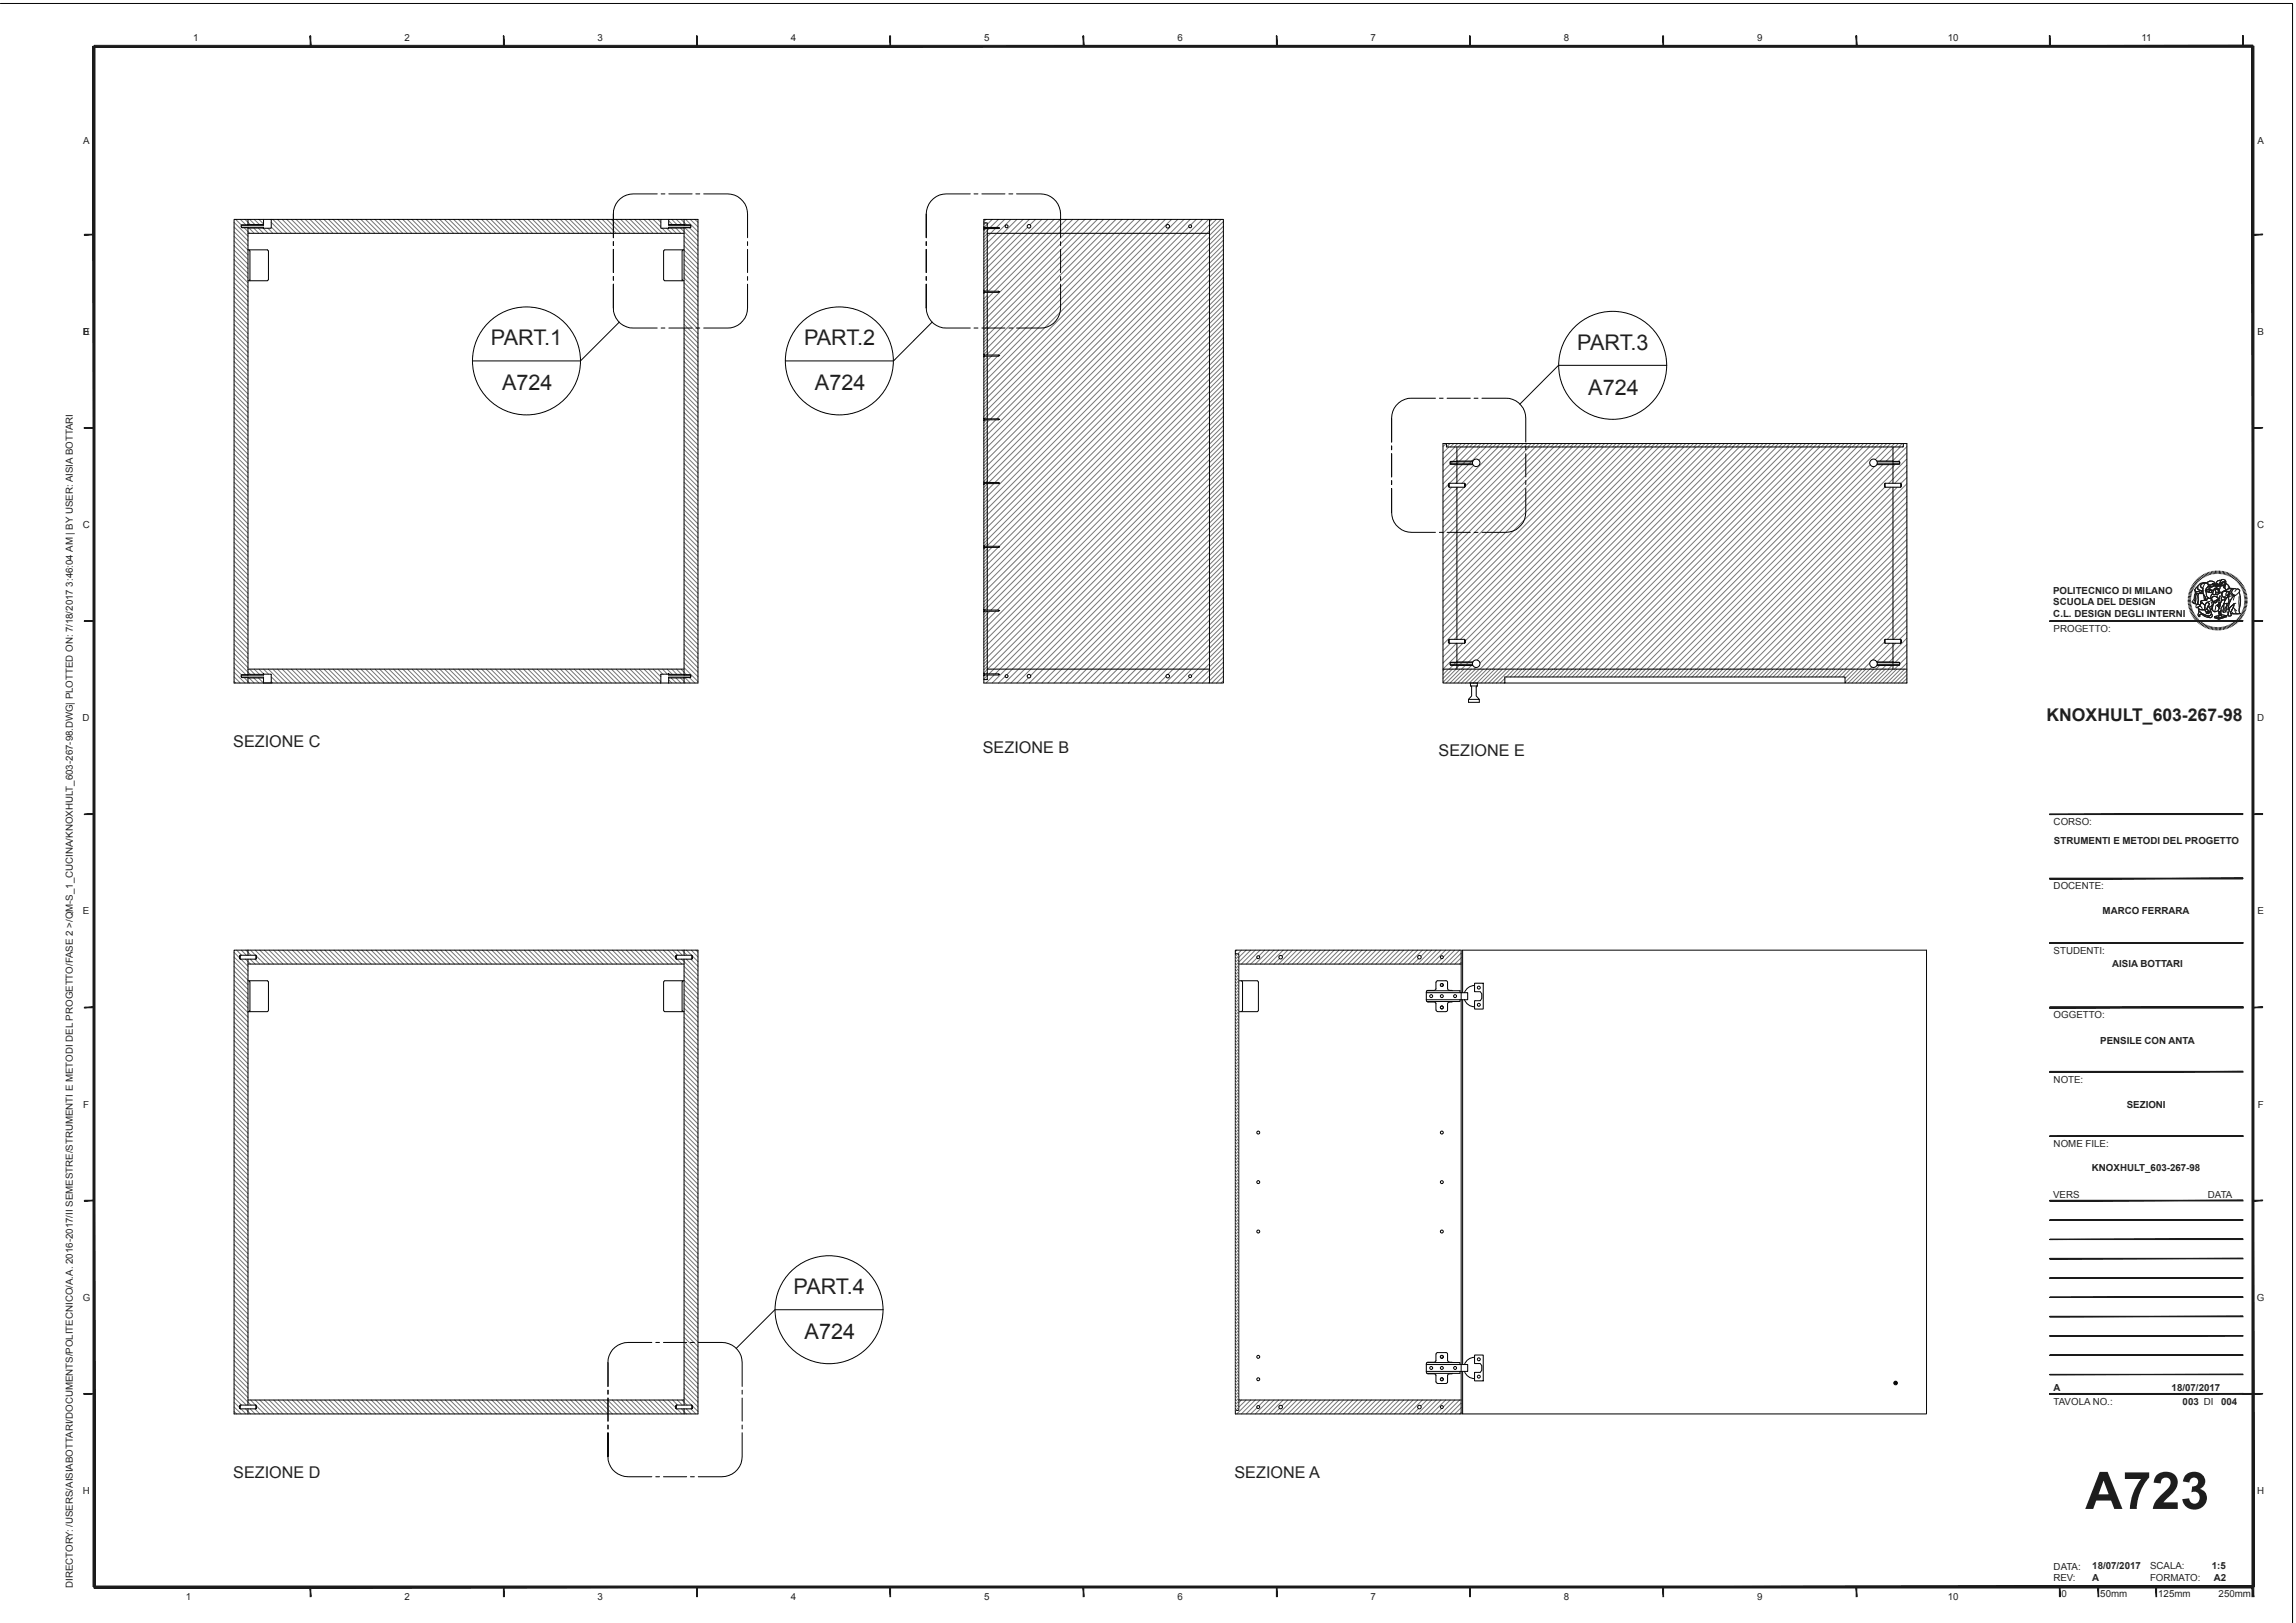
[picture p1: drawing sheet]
<svg xmlns="http://www.w3.org/2000/svg" width="594mm" height="420mm" viewBox="0 0 594 420" stroke-linecap="round" stroke-linejoin="round" font-family="sans-serif">
<defs><g id="words">
<text font-size="13.4" fill="#222" x="539.5" y="390.5">A723</text>
<g font-size="5.6" fill="#222">
<text x="127" y="89.4">PART.1</text>
<text x="208" y="89.4">PART.2</text>
<text x="408.1" y="90.6">PART.3</text>
<text x="129.9" y="101">A724</text>
<text x="210.8" y="101">A724</text>
<text x="410.9" y="102.2">A724</text>
<text x="205.3" y="334.9">PART.4</text>
<text x="208.2" y="346.6">A724</text>
</g>
<text font-size="4.5" fill="#222" x="529.5" y="186.7">KNOXHULT_603-267-98</text>
<g font-size="4.2" fill="#222">
<text x="60.3" y="193.3">SEZIONE C</text>
<text x="254.3" y="194.9">SEZIONE B</text>
<text x="372.2" y="195.8">SEZIONE E</text>
<text x="60.3" y="382.5">SEZIONE D</text>
<text x="319.4" y="382.5">SEZIONE A</text>
</g>
<g font-size="2.5" fill="#222">
<text x="50" y="10.6">1</text>
<text x="104.6" y="10.6">2</text>
<text x="154.6" y="10.6">3</text>
<text x="204.6" y="10.6">4</text>
<text x="254.6" y="10.6">5</text>
<text x="304.6" y="10.6">6</text>
<text x="354.6" y="10.6">7</text>
<text x="404.6" y="10.6">8</text>
<text x="454.6" y="10.6">9</text>
<text x="503.9" y="10.6">10</text>
<text x="554" y="10.6">11</text>
<text x="21.5" y="37.3">A</text>
<text x="584" y="37.3">A</text>
<text x="21.4" y="86.6">B</text>
<text x="21.6" y="86.6">E</text>
<text x="584" y="86.6">B</text>
<text x="21.4" y="136.6">C</text>
<text x="583.9" y="136.6">C</text>
<text x="531.1" y="153.6">POLITECNICO DI MILANO</text>
<text x="531.2" y="156.7">SCUOLA DEL DESIGN</text>
<text x="531.2" y="159.7">C.L. DESIGN DEGLI INTERNI</text>
<text x="531.3" y="163.5">PROGETTO:</text>
<text x="21.4" y="186.6">D</text>
<text x="583.9" y="186.6">D</text>
<text x="531.3" y="213.5">CORSO:</text>
<text x="531.4" y="218.4">STRUMENTI E METODI DEL PROGETTO</text>
<text x="531.3" y="230.1">DOCENTE:</text>
<text x="21.4" y="236.6">E</text>
<text x="544" y="236.6">MARCO FERRARA</text>
<text x="584" y="236.6">E</text>
<text x="531.3" y="246.8">STUDENTI:</text>
<text x="546.5" y="250.2">AISIA BOTTARI</text>
<text x="531.3" y="263.5">OGGETTO:</text>
<text x="543.4" y="270.3">PENSILE CON ANTA</text>
<text x="531.3" y="280.1">NOTE:</text>
<text x="21.5" y="286.6">F</text>
<text x="550.2" y="286.6">SEZIONI</text>
<text x="584.1" y="286.6">F</text>
<text x="531.3" y="296.8">NOME FILE:</text>
<text x="541.2" y="303">KNOXHULT_603-267-98</text>
<text x="531.2" y="309.9">VERS</text>
<text x="571.2" y="309.9">DATA</text>
<text x="21.4" y="336.6">G</text>
<text x="583.9" y="336.6">G</text>
<text x="531.3" y="360">A</text>
<text x="561.8" y="360">18/07/2017</text>
<text x="531.3" y="363.6">TAVOLA NO.:</text>
<text x="564.7" y="363.6">003 DI</text>
<text x="574.6" y="363.6">004</text>
<text x="21.4" y="386.6">H</text>
<text x="583.9" y="386.6">H</text>
<text x="531.3" y="406.2">DATA:</text>
<text x="541.3" y="406.1">18/07/2017</text>
<text x="556.2" y="406.1">SCALA:</text>
<text x="572.2" y="406.1">1:5</text>
<text x="18.9" y="410.9" transform="rotate(-90 18.9 410.9)">DIRECTORY: /USERS/AISIABOTTARI/DOCUMENTS/POLITECNICO/A.A. 2016-2017/II SEMESTRE/STRUMENTI E METODI DEL PROGETTO/FASE 2 &gt;/QM-S_1_CUCINA/KNOXHULT_603-267-98.DWG| PLOTTED ON: 7/18/2017 3:46:04 AM | BY USER: AISIA BOTTARI</text>
<text x="531.2" y="409">REV:</text>
<text x="533.3" y="413.2">0</text>
<text x="541.3" y="409.1">A</text>
<text x="543.4" y="413.2">50mm</text>
<text x="556.2" y="409.1">FORMATO:</text>
<text x="558.4" y="413.2">125mm</text>
<text x="572.7" y="409.1">A2</text>
<text x="574" y="413.2">250mm</text>
<text x="48.1" y="414.1">1</text>
<text x="104.6" y="414.1">2</text>
<text x="154.6" y="414.1">3</text>
<text x="204.6" y="414.1">4</text>
<text x="254.6" y="414.1">5</text>
<text x="304.6" y="414.1">6</text>
<text x="354.6" y="414.1">7</text>
<text x="404.6" y="414.1">8</text>
<text x="454.6" y="414.1">9</text>
<text x="503.9" y="414.1">10</text>
</g>
</g></defs>
<g fill="none" stroke="#767676" stroke-width=".26">
<path d="M60.6 60l3.6 3.6M60.6 58.7l3.6 3.6M60.6 57.5l3.6 3.6M61 56.8l1.5 1.5M62.2 56.8l1.4 1.4M63.2 58.9l1.4 1.5M63.4 56.8l1.3 1.3M64.5 59l1.3 1.4M64.6 56.8l1.3 1.3M65.6 59l1.4 1.4M65.8 56.8l1.3 1.3M66.8 59l1.4 1.4"/>
<path d="M67 56.8l1.2 1.2M68.1 59l1.3 1.4M69.3 59.1l1.3 1.3M70.2 58.7l1.6 1.7M70.2 57.5l2.8 2.9M70.6 56.8l3.6 3.6M71.8 56.8l3.6 3.6M73 56.8l3.6 3.6M74.2 56.8l3.6 3.6M75.4 56.8l3.6 3.6M76.6 56.8l3.6 3.6M77.8 56.8l3.6 3.6"/>
<path d="M79 56.8l3.6 3.6M80.2 56.8l3.6 3.6M81.4 56.8l3.6 3.6M82.6 56.8l3.6 3.6M83.8 56.8l3.6 3.6M85 56.8l3.6 3.6M86.2 56.8l3.6 3.6M87.4 56.8l3.6 3.6M88.6 56.8l3.6 3.6M89.8 56.8l3.6 3.6M91 56.8l3.6 3.6M92.2 56.8l3.6 3.6"/>
<path d="M93.4 56.8l3.6 3.6M94.6 56.8l3.6 3.6M95.8 56.8l3.6 3.6M97 56.8l3.6 3.6M98.2 56.8l3.6 3.6M99.4 56.8l3.6 3.6M100.6 56.8l3.6 3.6M101.8 56.8l3.6 3.6M103 56.8l3.6 3.6M104.2 56.8l3.6 3.6M105.4 56.8l3.6 3.6M106.6 56.8l3.6 3.6"/>
<path d="M107.8 56.8l3.6 3.6M109 56.8l3.6 3.6M110.2 56.8l3.6 3.6M111.4 56.8l3.6 3.6M112.6 56.8l3.6 3.6M113.8 56.8l3.6 3.6M115 56.8l3.6 3.6M116.2 56.8l3.6 3.6M117.4 56.8l3.6 3.6M118.6 56.8l3.6 3.6M119.8 56.8l3.6 3.6M121 56.8l3.6 3.6"/>
<path d="M122.2 56.8l3.6 3.6M123.4 56.8l3.6 3.6M124.6 56.8l3.6 3.6M125.8 56.8l3.6 3.6M127 56.8l3.6 3.6M128.2 56.8l3.6 3.6M129.4 56.8l3.6 3.6M130.6 56.8l3.6 3.6M131.8 56.8l3.6 3.6M133 56.8l3.6 3.6M134.2 56.8l3.6 3.6M135.4 56.8l3.6 3.6"/>
<path d="M136.6 56.8l3.6 3.6M137.8 56.8l3.6 3.6M139 56.8l3.6 3.6M140.2 56.8l3.6 3.6M141.4 56.8l3.6 3.6M142.6 56.8l3.6 3.6M143.8 56.8l3.6 3.6M145 56.8l3.6 3.6M146.2 56.8l3.6 3.6M147.4 56.8l3.6 3.6M148.6 56.8l3.6 3.6M149.8 56.8l3.6 3.6"/>
<path d="M151 56.8l3.6 3.6M152.2 56.8l3.6 3.6M153.4 56.8l3.6 3.6M154.6 56.8l3.6 3.6M155.8 56.8l3.6 3.6M157 56.8l3.6 3.6M158.2 56.8l3.6 3.6M159.4 56.8l3.6 3.6M160.6 56.8l3.6 3.6M161.8 56.8l3.6 3.6M163 56.8l3.6 3.6M164.2 56.8l3.6 3.6"/>
<path d="M165.4 56.8l3.6 3.6M166.6 56.8l3.6 3.6M167.8 56.8l3.6 3.6M169 56.8l2 1.9M170.2 56.8l.8 .7M171.3 59.1l1.3 1.3M172.5 59.1l1.3 1.3M173 57.2l.9 .9M173.6 59l1.4 1.4M173.8 56.8l1.3 1.3M174.9 59l1.3 1.4M175 56.8l1.3 1.3"/>
<path d="M176 59l4.6 4.6M176.2 56.8l1.4 1.4M177.2 58.9l3.4 3.4M177.4 56.8l3.2 3.2M178.4 58.9l2.2 2.2M178.6 56.8l2 1.9M179.8 56.8l.8 .7M255 57.7l-.5 .4M255.1 59.2l-.6 .5M255.1 56.8l-.6 .5M255.4 58.9h.1M255.9 59.2l-1.4 1.3"/>
<path d="M256.7 56.8l-2.1 2M257.5 59.2l-3 3M258.3 56.8l-2.1 2.1M259.9 56.8l-2.1 2.1M261.5 56.8l-7 7M263.1 56.8l-8.6 8.5M264.7 56.8l-10.2 10.1M265.8 58.9l-11.3 11.3M266.3 56.8l-11.8 11.7M267.9 56.8l-1.4 1.3M269.5 56.8l-15 15M271.1 56.8l-16.6 16.5"/>
<path d="M272.7 56.8l-18.2 18.1M274.3 56.8l-18.6 18.6M275.9 56.8l-18.6 18.6M277.5 56.8l-23 23M279.1 56.8l-24.6 24.5M280.7 56.8l-26.2 26.1M282.3 56.8l-27.8 27.8M283.9 56.8l-29.4 29.4M285.5 56.8l-31 31M287.1 56.8l-32.6 32.5M288.7 56.8l-34.2 34.1M290.3 56.8l-35.1 35.1"/>
<path d="M291.9 56.8l-35.1 35.1M293.5 56.8l-35.1 35.1M295.1 56.8l-40.6 40.5M296.7 56.8l-42.2 42.1M298.3 56.8l-43.8 43.8M299.9 56.8l-45.4 45.4M301.5 56.8l-47 46.9M303.1 56.8l-48.6 48.5M304.7 56.8l-50.2 50.1M306.3 56.8l-51.6 51.6M307.5 58.7l-49.6 49.7M307.9 56.8l-51.6 51.6"/>
<path d="M309.5 56.8l-1.4 1.4M311.1 56.8l-56.6 56.5M312.7 56.8l-58.2 58.1M312.9 58.1l-58.4 58.5M313.5 56.8l-.6 .5M314.7 56.8l-1.8 1.8M315.9 56.8l-61.4 61.4M316.5 58.6l-3.6 3.6M316.5 57.3l-3.6 3.6M316.5 59.7l-3.6 3.6M60.6 79.1l3.6 3.6M60.6 77.9l3.6 3.6"/>
<path d="M60.6 76.8l3.6 3.6M60.6 75.5l3.6 3.6M60.6 74.3l3.6 3.6M60.6 73.2l3.6 3.6M60.6 71.9l3.6 3.6M60.6 70.7l3.6 3.6M60.6 69.6l3.6 3.6M60.6 68.3l3.6 3.6M60.6 67.2l3.6 3.5M60.6 66l3.6 3.6M60.6 64.7l3.6 3.6M60.6 63.6l3.6 3.6"/>
<path d="M60.6 62.3l3.6 3.7M60.6 61.1l3.6 3.6M177 79.1l3.6 3.6M177 77.9l3.6 3.6M177 76.8l3.6 3.6M177 75.5l3.6 3.6M177 74.3l3.6 3.6M177 73.2l3.6 3.6M177 71.9l3.6 3.6M177 70.7l3.6 3.6M177 69.6l3.6 3.6M177 68.3l3.6 3.6"/>
<path d="M177 67.2l3.6 3.5M177 66l3.6 3.6M177 64.7l3.6 3.6M177 63.6l3.6 3.6M177 62.3l3.6 3.7M177 61.1l3.6 3.6M255.3 76.5l-.8 .9M255.4 60.5l-.9 .9M255.4 62l-.9 1M255.4 63.6l-.9 .9M255.4 65.2l-.9 .9M255.4 66.9l-.9 .8"/>
<path d="M255.4 68.5l-.9 .9M255.4 70l-.9 1M255.4 71.6l-.9 .9M255.4 73.2l-.9 .9M255.4 74.9l-.5 .5M255.4 78l-.9 1M255.4 79.6l-.9 .9M257 75.7l-2.5 2.5M312.9 61.4l-58.4 58.3M312.9 63l-58.4 58.3M312.9 66.1l-58.4 58.5M312.9 71l-58.4 58.3"/>
<path d="M312.9 72.5l-58.4 58.4M312.9 75.7l-58.4 58.5M312.9 77.4l-58.4 58.3M312.9 67.7l-57.1 57.2M316.5 60.9l-62 62M316.5 63.3l-3.6 3.6M316.5 70.5l-62 62.1M316.5 75.4l-62 61.9M316.5 77.7l-3.6 3.6M316.5 65.8l-59.1 59.1M316.5 62.2l-3.6 3.6M316.5 64.5l-3.6 3.6"/>
<path d="M316.5 66.9l-3.6 3.6M316.5 68.1l-3.6 3.7M316.5 69.4l-3.6 3.6M316.5 71.8l-3.6 3.6M316.5 73l-3.6 3.5M316.5 74.1l-3.6 3.6M316.5 76.5l-3.6 3.6M316.5 79l-3.6 3.6M60.6 99.5l3.6 3.6M60.6 98.4l3.6 3.5M60.6 97.2l3.6 3.6M60.6 95.9l3.6 3.6"/>
<path d="M60.6 94.8l3.6 3.6M60.6 93.6l3.6 3.6M60.6 92.3l3.6 3.6M60.6 91.2l3.6 3.6M60.6 89.9l3.6 3.7M60.6 88.7l3.6 3.6M60.6 87.6l3.6 3.6M60.6 86.3l3.6 3.6M60.6 85.1l3.6 3.6M60.6 84l3.6 3.6M60.6 82.7l3.6 3.6M60.6 81.5l3.6 3.6"/>
<path d="M60.6 80.4l3.6 3.6M177 99.5l3.6 3.6M177 98.4l3.6 3.5M177 97.2l3.6 3.6M177 95.9l3.6 3.6M177 94.8l3.6 3.6M177 93.6l3.6 3.6M177 92.3l3.6 3.6M177 91.2l3.6 3.6M177 89.9l3.6 3.7M177 88.7l3.6 3.6M177 87.6l3.6 3.6"/>
<path d="M177 86.3l3.6 3.6M177 85.1l3.6 3.6M177 84l3.6 3.6M177 82.7l3.6 3.6M177 81.5l3.6 3.6M177 80.4l3.6 3.6M254.9 92.2l-.4 .4M255.4 81.2l-.9 .9M255.4 82.9l-.9 .8M255.4 84.5l-.9 .9M255.4 86l-.9 1M255.4 87.6l-.9 .9"/>
<path d="M255.4 89.2l-.9 .9M255.4 90.9l-.9 .8M255.4 92.5l-.9 .9M255.4 94l-.9 1M255.4 95.6l-.9 .9M255.4 97.3l-.9 .8M255.4 98.9l-.9 .8M256.5 92.2l-2 2M258.1 92.2l-3.6 3.6M312.9 80.5l-58.4 58.4M312.9 82.1l-58.4 58.5M312.9 85.4l-56 56"/>
<path d="M312.9 87l-54.5 54.4M312.9 90.1l-58.4 58.5M312.9 91.7l-58.4 58.5M312.9 95l-58.4 58.3M312.9 96.5l-58.4 58.5M312.9 99.7l-58.1 58.2M316.5 80.1l-61.2 61.3M316.5 82.6l-3.6 3.6M316.5 84.9l-62 62M316.5 89.8l-62 61.9M316.5 94.5l-62 62.1M316.5 99.4l-58.5 58.5"/>
<path d="M316.5 81.3l-3.6 3.6M316.5 83.7l-3.6 3.6M316.5 86.2l-3.6 3.6M316.5 87.3l-3.6 3.6M316.5 88.5l-3.6 3.6M316.5 90.9l-3.6 3.6M316.5 92.1l-3.6 3.7M316.5 93.4l-3.6 3.6M316.5 95.8l-3.6 3.6M316.5 97l-3.6 3.6M316.5 98.1l-3.6 3.6M60.6 119.9l3.6 3.6"/>
<path d="M60.6 118.8l3.6 3.6M60.6 117.6l3.6 3.6M60.6 116.3l3.6 3.6M60.6 115.2l3.6 3.6M60.6 113.9l3.6 3.7M60.6 112.7l3.6 3.6M60.6 111.6l3.6 3.6M60.6 110.3l3.6 3.6M60.6 109.1l3.6 3.6M60.6 108l3.6 3.6M60.6 106.7l3.6 3.6M60.6 105.5l3.6 3.6"/>
<path d="M60.6 104.4l3.6 3.6M60.6 103.1l3.6 3.6M60.6 101.9l3.6 3.6M60.6 100.8l3.6 3.6M177 119.9l3.6 3.6M177 118.8l3.6 3.6M177 117.6l3.6 3.6M177 116.3l3.6 3.6M177 115.2l3.6 3.6M177 113.9l3.6 3.7M177 112.7l3.6 3.6M177 111.6l3.6 3.6"/>
<path d="M177 110.3l3.6 3.6M177 109.1l3.6 3.6M177 108l3.6 3.6M177 106.7l3.6 3.6M177 105.5l3.6 3.6M177 104.4l3.6 3.6M177 103.1l3.6 3.6M177 101.9l3.6 3.6M177 100.8l3.6 3.6M255.2 108.6l-.7 .8M255.4 100.5l-.9 .9M255.4 102l-.9 1"/>
<path d="M255.4 103.6l-.9 .9M255.4 105.3l-.9 .8M255.4 106.9l-.9 .8M255.4 110l-.9 1M255.4 111.6l-.9 .9M255.4 113.3l-.9 .8M255.4 114.9l-.9 .9M255.4 116.5l-.9 .9M255.4 118l-.9 1M255.4 119.6l-.9 .9M256 108.6l-1.5 1.6M257.6 108.6l-3.1 3.1"/>
<path d="M312.9 115.8l-58.4 58.4M312.9 119l-55.4 55.4M312.9 101.4l-56.5 56.5M312.9 104.5l-58.4 58.5M312.9 106.1l-58.4 58.5M312.9 109.4l-58.4 58.3M312.9 111l-58.4 58.3M312.9 114.1l-58.4 58.5M316.5 113.8l-60.6 60.6M316.5 118.5l-56 56.1M316.5 101.7l-3.6 3.6M316.5 104.2l-62 62"/>
<path d="M316.5 106.6l-3.6 3.6M316.5 108.9l-62 62.1M316.5 100.6l-3.6 3.6M316.5 103l-3.6 3.6M316.5 105.3l-3.6 3.6M316.5 107.7l-3.6 3.6M316.5 110.2l-3.6 3.6M316.5 111.3l-3.6 3.6M316.5 112.5l-3.6 3.6M316.5 114.9l-3.6 3.6M316.5 116.1l-3.6 3.6M316.5 117.4l-3.6 3.6"/>
<path d="M316.5 119.7l-3.6 3.7M374.1 114.8l-.8 .8M374.8 115.7l-1.5 1.5M375.1 114.8l-.9 .9M375.9 119.4l-2.6 2.6M376.1 114.8l-.9 .9M376.4 115.7l-3.1 3.1M377.1 114.8l-.9 .9M378 115.7l-4.7 4.7M378.1 114.8l-.9 .9M379.1 114.8l-.9 .9M379.6 115.7l-3.7 3.6"/>
<path d="M380.1 114.8l-.9 .9M381.1 114.8l-.9 .9M382.1 114.8l-8.8 8.8M382.8 115.7l-9.5 9.5M383.1 114.8l-.9 .9M384.1 114.8l-.9 .9M384.4 115.7l-9.4 9.4M385.1 114.8l-.9 .9M386 115.7l-3.4 3.4M386.1 114.8l-.9 .9M387.1 114.8l-.9 .9M387.6 115.7l-9.4 9.4"/>
<path d="M388.1 114.8l-.9 .9M389.1 114.8l-.9 .9M390.1 114.8l-11 11M390.8 115.7l-17.5 17.5M391.1 114.8l-.9 .9M392.1 114.8l-.9 .9M392.4 115.7l-19.1 19.1M393.1 114.8l-.9 .9M394 115.7l-20.7 20.7M394.1 114.8l-.9 .9M395.1 114.8l-.9 .9M395.6 115.7l-22.3 22.3"/>
<path d="M396.1 114.8l-.9 .9M397.1 114.8l-.9 .9M398.1 114.8l-24.8 24.8M398.8 115.7l-25.5 25.5M399.1 114.8l-.9 .9M400.1 114.8l-.9 .9M400.4 115.7l-27.1 27.1M401.1 114.8l-.9 .9M402 115.7l-28.7 28.7M402.1 114.8l-.9 .9M403.1 114.8l-.9 .9M403.6 115.7l-30.3 30.3"/>
<path d="M404.1 114.8l-.9 .9M405.1 114.8l-.9 .9M406.1 114.8l-32.8 32.8M406.8 115.7l-33.5 33.5M407.1 114.8l-.9 .9M408.1 114.8l-.9 .9M408.4 115.7l-35.1 35.1M409.1 114.8l-.9 .9M410 115.7l-36.7 36.7M410.1 114.8l-.9 .9M411.1 114.8l-.9 .9M411.6 115.7l-38.3 38.3"/>
<path d="M412.1 114.8l-.9 .9M413.1 114.8l-.9 .9M414.1 114.8l-40.8 40.8M414.8 115.7l-41.5 41.5M415.1 114.8l-.9 .9M416.1 114.8l-.9 .9M416.4 115.7l-43.1 43.1M417.1 114.8l-.9 .9M418 115.7l-44.7 44.7M418.1 114.8l-.9 .9M419.1 114.8l-.9 .9M419.6 115.7l-46.3 46.3"/>
<path d="M420.1 114.8l-.9 .9M421.1 114.8l-.9 .9M422.1 114.8l-48.8 48.8M422.8 115.7l-49.5 49.5M423.1 114.8l-.9 .9M424.1 114.8l-.9 .9M424.4 115.7l-51.1 51.1M425.1 114.8l-.9 .9M426 115.7l-49.8 49.7M426.1 114.8l-.9 .9M427.1 114.8l-.9 .9M427.6 115.7l-49.8 49.7"/>
<path d="M428.1 114.8l-.9 .9M429.1 114.8l-.9 .9M430.1 114.8l-51 51M430.8 115.7l-57.5 57.5M431.1 114.8l-.9 .9M432.1 114.8l-.9 .9M432.4 115.7l-56.5 56.5M433.1 114.8l-.9 .9M434 115.7l-57.5 57.5M434.1 114.8l-.9 .9M435.1 114.8l-.9 .9M435.6 115.7l-57.5 57.5"/>
<path d="M436.1 114.8l-.9 .9M437.1 114.8l-.9 .9M438.1 114.8l-56 56M438.8 115.7l-55.9 55.9M439.1 114.8l-.9 .9M440.1 114.8l-.9 .9M440.4 115.7l-57.5 57.5M441.1 114.8l-.9 .9M442 115.7l-57.5 57.5M442.1 114.8l-.9 .9M443.1 114.8l-.9 .9M443.6 115.7l-57.5 57.5"/>
<path d="M444.1 114.8l-.9 .9M445.1 114.8l-.9 .9M446.1 114.8l-62 62M446.8 115.7l-57.5 57.5M447.1 114.8l-.9 .9M448.1 114.8l-.9 .9M448.4 115.7l-57.5 57.5M449.1 114.8l-.9 .9M450 115.7l-57.5 57.5M450.1 114.8l-.9 .9M451.1 114.8l-.9 .9M451.6 115.7l-57.5 57.5"/>
<path d="M452.1 114.8l-.9 .9M453.1 114.8l-.9 .9M454.1 114.8l-60.4 60.4M454.8 115.7l-57.5 57.5M455.1 114.8l-.9 .9M456.1 114.8l-.9 .9M456.4 115.7l-57.5 57.5M457.1 114.8l-.9 .9M458 115.7l-57.5 57.5M458.1 114.8l-.9 .9M459.1 114.8l-.9 .9M459.6 115.7l-57.5 57.5"/>
<path d="M460.1 114.8l-.9 .9M461.1 114.8l-.9 .9M462.1 114.8l-60.4 60.4M462.8 115.7l-57.5 57.5M463.1 114.8l-.9 .9M464.1 114.8l-.9 .9M464.4 115.7l-57.5 57.5M465.1 114.8l-.9 .9M466 115.7l-57.5 57.5M466.1 114.8l-.9 .9M467.1 114.8l-.9 .9M467.6 115.7l-57.5 57.5"/>
<path d="M468.1 114.8l-.9 .9M469.1 114.8l-.9 .9M470.1 114.8l-60.4 60.4M470.8 115.7l-57.5 57.5M471.1 114.8l-.9 .9M472.1 114.8l-.9 .9M472.4 115.7l-57.5 57.5M473.1 114.8l-.9 .9M474 115.7l-57.5 57.5M474.1 114.8l-.9 .9M475.1 114.8l-.9 .9M475.6 115.7l-57.5 57.5"/>
<path d="M476.1 114.8l-.9 .9M477.1 114.8l-.9 .9M478.1 114.8l-60.4 60.4M478.8 115.7l-57.5 57.5M479.1 114.8l-.9 .9M480.1 114.8l-.9 .9M480.4 115.7l-57.5 57.5M481.1 114.8l-.9 .9M482 115.7l-57.5 57.5M482.1 114.8l-.9 .9M483.1 114.8l-.9 .9M483.6 115.7l-57.5 57.5"/>
<path d="M484.1 114.8l-.9 .9M485.1 114.8l-.9 .9M486.1 114.8l-60.4 60.4M486.8 115.7l-57.5 57.5M487.1 114.8l-.9 .9M488.1 114.8l-.9 .9M488.4 115.7l-3.2 3.2M489.1 114.8l-.9 .9M490 115.7l-3.6 3.6M490.1 114.8l-.9 .9M491.1 114.8l-.9 .9M491.6 115.7l-3.6 3.6"/>
<path d="M492.1 114.8l-.9 .9M492.4 115.5l-.2 .2M492.5 114.8l-.1 .1M493.3 115.6l-3.7 3.7M493.3 118.8l-54.4 54.4M493.3 117.2l-2.2 2.2M60.6 139.2l3.6 3.6M60.6 137.9l3.6 3.6M60.6 136.7l3.6 3.6M60.6 135.6l3.6 3.6M60.6 134.3l3.6 3.6M60.6 133.1l3.6 3.6"/>
<path d="M60.6 132l3.6 3.6M60.6 130.7l3.6 3.6M60.6 129.6l3.6 3.5M60.6 128.4l3.6 3.6M60.6 127.1l3.6 3.6M60.6 126l3.6 3.6M60.6 124.8l3.6 3.6M60.6 123.5l3.6 3.6M60.6 122.4l3.6 3.6M60.6 121.2l3.6 3.6M177 139.2l3.6 3.6M177 137.9l3.6 3.6"/>
<path d="M177 136.7l3.6 3.6M177 135.6l3.6 3.6M177 134.3l3.6 3.6M177 133.1l3.6 3.6M177 132l3.6 3.6M177 130.7l3.6 3.6M177 129.6l3.6 3.5M177 128.4l3.6 3.6M177 127.1l3.6 3.6M177 126l3.6 3.6M177 124.8l3.6 3.6M177 123.5l3.6 3.6"/>
<path d="M177 122.4l3.6 3.6M177 121.2l3.6 3.6M254.5 125.3v.1M254.7 125.1l-.1 .1M255.4 121.3l-.9 .8M255.4 122.9l-.9 .9M255.4 124.4l-.4 .5M255.4 126l-.9 1M255.4 127.6l-.9 .9M255.4 129.3l-.9 .8M255.4 130.9l-.9 .9M255.4 132.4l-.9 1"/>
<path d="M255.4 134l-.9 1M255.4 135.6l-.9 .9M255.4 137.3l-.9 .8M255.4 138.9l-.9 .9M255.5 125.1l-1 1.1M257.1 125.1l-2.6 2.6M312.9 120.5l-56.2 56.3M312.9 123.8l-53 53M312.9 125.4l-51.4 51.4M312.9 128.5l-46.2 46.3M312.9 130.1l-46.6 46.7M312.9 133.4l-43.4 43.4"/>
<path d="M312.9 135l-41.8 41.8M312.9 138.1l-38.6 38.7M312.9 139.8l-37 37M316.5 123.4l-53.4 53.4M316.5 128.2l-48.6 48.6M316.5 132.9l-43.8 43.9M316.5 137.8l-39 39M316.5 121l-3.6 3.6M316.5 122.1l-3.6 3.6M316.5 124.6l-3.6 3.6M316.5 125.7l-3.6 3.6M316.5 127l-3.6 3.6"/>
<path d="M316.5 129.3l-3.6 3.6M316.5 130.6l-3.6 3.6M316.5 131.8l-3.6 3.6M316.5 134.2l-3.6 3.6M316.5 135.4l-3.6 3.5M316.5 136.5l-3.6 3.6M316.5 138.9l-3.6 3.6M374.7 125.4l-1.4 1.4M375.6 126.1l-2.3 2.3M377.2 126.1l-3.9 3.9M378.8 126.1l-5.5 5.5M381.2 120.5l-4.6 4.6"/>
<path d="M483.8 120.2l-52.9 53M484.9 120.7l-52.4 52.5M487.1 120.2l-53 53M487.7 126l-47.2 47.2M488.7 120.2l-55 55M489.2 126.1l-47.1 47.1M490.3 120.2l-53 53M490.8 126.1l-49.1 49.1M493.3 120.4l-4.7 4.7M493.3 125.2l-48 48M493.3 126.8l-46.4 46.4M493.3 128.4l-44.8 44.8"/>
<path d="M493.3 130l-43.2 43.2M493.3 131.6l-43.6 43.6M493.3 133.2l-40 40M493.3 134.8l-38.4 38.4M493.3 136.4l-36.8 36.8M493.3 138l-35.2 35.2M493.3 139.6l-35.6 35.6M493.3 122l-3.1 3.1M493.3 123.6l-1.5 1.5M60.6 159.6l3.6 3.6M60.6 158.3l3.6 3.6M60.6 157.2l3.6 3.6"/>
<path d="M60.6 156l3.6 3.6M60.6 154.7l3.6 3.6M60.6 153.6l3.6 3.6M60.6 152.4l3.6 3.6M60.6 151.1l3.6 3.6M60.6 150l3.6 3.6M60.6 148.8l3.6 3.6M60.6 147.5l3.6 3.6M60.6 146.4l3.6 3.6M60.6 145.2l3.6 3.6M60.6 143.9l3.6 3.6M60.6 142.8l3.6 3.6"/>
<path d="M60.6 141.5l3.6 3.7M60.6 140.3l3.6 3.6M177 159.6l3.6 3.6M177 158.3l3.6 3.6M177 157.2l3.6 3.6M177 156l3.6 3.6M177 154.7l3.6 3.6M177 153.6l3.6 3.6M177 152.4l3.6 3.6M177 151.1l3.6 3.6M177 150l3.6 3.6M177 148.8l3.6 3.6"/>
<path d="M177 147.5l3.6 3.6M177 146.4l3.6 3.6M177 145.2l3.6 3.6M177 143.9l3.6 3.6M177 142.8l3.6 3.6M177 141.5l3.6 3.7M177 140.3l3.6 3.6M255 141.7l-.5 .5M255.3 158.2l-.8 .8M255.4 140.4l-.8 .8M255.4 142l-.9 1M255.4 143.6l-.9 .9"/>
<path d="M255.4 145.3l-.9 .8M255.4 146.9l-.9 .9M255.4 148.4l-.9 1M255.4 150l-.9 1M255.4 151.6l-.9 .9M255.4 153.3l-.9 .8M255.4 154.9l-.9 .9M255.4 156.4l-.9 1M255.4 159.6l-.9 .9M256.1 158.2l-1.6 1.5M256.6 141.7l-2.1 2M257.7 158.2l-3.2 3.1"/>
<path d="M258.2 141.7l-3.7 3.6M312.9 143l-33.8 33.8M312.9 144.5l-32.2 32.3M312.9 147.8l-29 29M312.9 149.4l-27.4 27.4M312.9 152.5l-24.2 24.3M312.9 154.1l-22.6 22.7M312.9 157.4l-19.4 19.4M312.9 159l-17.8 17.8M316.5 142.5l-34.2 34.3M316.5 147.3l-29.4 29.5M316.5 152.2l-24.6 24.6"/>
<path d="M316.5 156.9l-19.8 19.9M316.5 140.1l-3.6 3.6M316.5 141.4l-3.6 3.6M316.5 143.7l-3.6 3.6M316.5 145l-3.6 3.6M316.5 146.1l-3.6 3.6M316.5 148.6l-3.6 3.6M316.5 149.7l-3.6 3.6M316.5 151l-3.6 3.6M316.5 153.3l-3.6 3.6M316.5 154.6l-3.6 3.6M316.5 155.8l-3.6 3.6"/>
<path d="M316.5 158.2l-3.6 3.6M316.5 159.4l-3.6 3.6M493.3 141.2l-32 32M493.3 142.8l-30.4 30.4M493.3 144.4l-28.8 28.8M493.3 146l-27.2 27.2M493.3 147.6l-27.6 27.6M493.3 149.2l-24 24M493.3 150.8l-22.4 22.4M493.3 152.4l-20.8 20.8M493.3 154l-19.2 19.2M493.3 155.6l-19.6 19.6"/>
<path d="M493.3 157.2l-16 16M493.3 158.8l-14.4 14.4M60.6 170.4l4.1 4.1M60.6 176.4l.4 .4M60.6 175.1l1.6 1.7M60.6 174l2.8 2.8M60.6 172.8l1.9 1.9M60.6 171.5l3 3.1M60.6 169.1l3.6 3.7M60.6 167.9l3.6 3.6M60.6 166.8l3.6 3.6M60.6 165.5l3.6 3.6"/>
<path d="M60.6 164.3l3.6 3.6M60.6 163.2l3.6 3.6M60.6 161.9l3.6 3.6M60.6 160.8l3.6 3.5M63.2 175.4l1.4 1.4M64.5 175.4l1.3 1.4M64.6 173.2l1.3 1.3M65.6 175.4l1.4 1.4M65.8 173.2l1.3 1.3M66.8 175.4l1.4 1.4M67 173.2l1.3 1.3M68.1 175.4l.1 .2"/>
<path d="M68.2 173.2l1.3 1.3M69.4 173.2l3.6 3.6M70.2 176.4l.4 .4M70.2 175.1l1.6 1.7M70.6 173.2l3.6 3.6M71.8 173.2l3.6 3.6M73 173.2l3.6 3.6M74.2 173.2l3.6 3.6M75.4 173.2l3.6 3.6M76.6 173.2l3.6 3.6M77.8 173.2l3.6 3.6M79 173.2l3.6 3.6"/>
<path d="M80.2 173.2l3.6 3.6M81.4 173.2l3.6 3.6M82.6 173.2l3.6 3.6M83.8 173.2l3.6 3.6M85 173.2l3.6 3.6M86.2 173.2l3.6 3.6M87.4 173.2l3.6 3.6M88.6 173.2l3.6 3.6M89.8 173.2l3.6 3.6M91 173.2l3.6 3.6M92.2 173.2l3.6 3.6M93.4 173.2l3.6 3.6"/>
<path d="M94.6 173.2l3.6 3.6M95.8 173.2l3.6 3.6M97 173.2l3.6 3.6M98.2 173.2l3.6 3.6M99.4 173.2l3.6 3.6M100.6 173.2l3.6 3.6M101.8 173.2l3.6 3.6M103 173.2l3.6 3.6M104.2 173.2l3.6 3.6M105.4 173.2l3.6 3.6M106.6 173.2l3.6 3.6M107.8 173.2l3.6 3.6"/>
<path d="M109 173.2l3.6 3.6M110.2 173.2l3.6 3.6M111.4 173.2l3.6 3.6M112.6 173.2l3.6 3.6M113.8 173.2l3.6 3.6M115 173.2l3.6 3.6M116.2 173.2l3.6 3.6M117.4 173.2l3.6 3.6M118.6 173.2l3.6 3.6M119.8 173.2l3.6 3.6M121 173.2l3.6 3.6M122.2 173.2l3.6 3.6"/>
<path d="M123.4 173.2l3.6 3.6M124.6 173.2l3.6 3.6M125.8 173.2l3.6 3.6M127 173.2l3.6 3.6M128.2 173.2l3.6 3.6M129.4 173.2l3.6 3.6M130.6 173.2l3.6 3.6M131.8 173.2l3.6 3.6M133 173.2l3.6 3.6M134.2 173.2l3.6 3.6M135.4 173.2l3.6 3.6M136.6 173.2l3.6 3.6"/>
<path d="M137.8 173.2l3.6 3.6M139 173.2l3.6 3.6M140.2 173.2l3.6 3.6M141.4 173.2l3.6 3.6M142.6 173.2l3.6 3.6M143.8 173.2l3.6 3.6M145 173.2l3.6 3.6M146.2 173.2l3.6 3.6M147.4 173.2l3.6 3.6M148.6 173.2l3.6 3.6M149.8 173.2l3.6 3.6M151 173.2l3.6 3.6"/>
<path d="M152.2 173.2l3.6 3.6M153.4 173.2l3.6 3.6M154.6 173.2l3.6 3.6M155.8 173.2l3.6 3.6M157 173.2l3.6 3.6M158.2 173.2l3.6 3.6M159.4 173.2l3.6 3.6M160.6 173.2l3.6 3.6M161.8 173.2l3.6 3.6M163 173.2l3.6 3.6M164.2 173.2l3.6 3.6M165.4 173.2l3.6 3.6"/>
<path d="M166.6 173.2l3.6 3.6M167.8 173.2l3.2 3.2M169 173.2l2 1.9M170.2 173.2l1.3 1.3M171.4 173.2l1.3 1.3M172.6 173.2l1.3 1.3M173 175.9l.8 .9M173.6 175.4l1.4 1.4M173.8 173.2l1.3 1.3M174.9 175.4l1.3 1.4M175 173.2l1.3 1.3M176 175.4l1.4 1.4"/>
<path d="M176.2 173.2l1.4 1.4M177 172.8l3.6 3.6M177 171.5l3.6 3.6M177 170.4l3.6 3.6M177 169.1l3.6 3.7M177 167.9l3.6 3.6M177 166.8l3.6 3.6M177 165.5l3.6 3.6M177 164.3l3.6 3.6M177 163.2l3.6 3.6M177 161.9l3.6 3.6M177 160.8l3.6 3.5"/>
<path d="M177.2 175.4l1.4 1.4M178.4 175.4l1.4 1.4M254.8 174.7l-.3 .2M255.4 161.3l-.9 .8M255.4 162.9l-.9 .9M255.4 164.4l-.9 1M255.4 166l-.9 .9M255.4 167.7l-.9 .8M255.4 169.3l-.9 .8M255.4 170.9l-.9 .9M255.4 172.4l-.9 1M255.4 174l-.3 .4"/>
<path d="M255.4 175.7l-.2 .2M255.6 174.7l-1.1 1M257.2 174.7l-2.1 2.1M260 175.1l-1.7 1.7M266 175.4l-1.3 1.4M301.6 175.1l-1.7 1.7M307.7 175.3l-1.4 1.5M312.9 162.1l-14.6 14.7M312.9 163.8l-10.7 10.7M312.9 166.9l-9.8 9.9M312.9 168.5l-8.2 8.3M312.9 171.8l-5 5"/>
<path d="M312.9 173.4l-3.4 3.4M312.9 176.5l-.2 .3M316.5 161.8l-15 15M316.5 166.6l-8.2 8.2M316.5 171.3l-5.4 5.5M316.5 160.5l-3.6 3.6M316.5 163l-3.6 3.6M316.5 164.1l-3.6 3.6M316.5 165.4l-3.6 3.6M316.5 167.7l-3.6 3.6M316.5 169l-3.6 3.6M316.5 170.1l-3.6 3.6"/>
<path d="M316.5 172.6l-3.6 3.6M316.5 173.7l-3 3.1M316.5 174.9l-1.8 1.9M316.5 176.2l-.6 .6M373.7 173.2l-.4 .4M374.7 173.2l-1.4 1.4M375.2 166.5l-1.9 1.9M375.7 173.2l-2.4 2.4M375.9 172.2l-1 1M376.7 173.2l-3.4 3.4M376.8 166.5l-3.5 3.5M377.7 173.2l-3.6 3.6"/>
<path d="M378.4 166.5l-5.1 5.1M378.7 173.2l-3.6 3.6M380.7 173.2l-3.6 3.6M380.9 172l-4.8 4.8M381.7 172.7l-.4 .5M381.7 173.2l-3.6 3.6M382.7 173.2l-3.6 3.6M383.7 173.2l-3.6 3.6M384.7 173.2l-3.6 3.6M385.7 173.2l-3.6 3.6M386.7 173.2l-3.6 3.6M388.7 173.2l-3.6 3.6"/>
<path d="M389.3 175.6l-1.2 1.2M389.3 176.6l-.2 .2M389.7 173.2l-3.6 3.6M390.7 173.2l-3.6 3.6M391.7 173.2l-2 2M392.7 173.2l-2 2M393.7 173.2l-2 2M394.7 173.2l-2 2M396.7 173.2l-2 2M397.7 173.2l-2 2M398.7 173.2l-2 2M399.7 173.2l-2 2"/>
<path d="M400.7 173.2l-2 2M401.7 173.2l-2 2M402.7 173.2l-2 2M404.7 173.2l-2 2M405.7 173.2l-2 2M406.7 173.2l-2 2M407.7 173.2l-2 2M408.7 173.2l-2 2M409.7 173.2l-2 2M410.7 173.2l-2 2M412.7 173.2l-2 2M413.7 173.2l-2 2"/>
<path d="M414.7 173.2l-2 2M415.7 173.2l-2 2M416.7 173.2l-2 2M417.7 173.2l-2 2M418.7 173.2l-2 2M420.7 173.2l-2 2M421.7 173.2l-2 2M422.7 173.2l-2 2M423.7 173.2l-2 2M424.7 173.2l-2 2M425.7 173.2l-2 2M426.7 173.2l-2 2"/>
<path d="M428.7 173.2l-2 2M429.7 173.2l-2 2M430.7 173.2l-2 2M431.7 173.2l-2 2M432.7 173.2l-2 2M433.7 173.2l-2 2M434.7 173.2l-2 2M436.7 173.2l-2 2M437.7 173.2l-2 2M438.7 173.2l-2 2M439.7 173.2l-2 2M440.7 173.2l-2 2"/>
<path d="M441.7 173.2l-2 2M442.7 173.2l-2 2M444.7 173.2l-2 2M445.7 173.2l-2 2M446.7 173.2l-2 2M447.7 173.2l-2 2M448.7 173.2l-2 2M449.7 173.2l-2 2M450.7 173.2l-2 2M452.7 173.2l-2 2M453.7 173.2l-2 2M454.7 173.2l-2 2"/>
<path d="M455.7 173.2l-2 2M456.7 173.2l-2 2M457.7 173.2l-2 2M458.7 173.2l-2 2M460.7 173.2l-2 2M461.7 173.2l-2 2M462.7 173.2l-2 2M463.7 173.2l-2 2M464.7 173.2l-2 2M465.7 173.2l-2 2M466.7 173.2l-2 2M468.7 173.2l-2 2"/>
<path d="M469.7 173.2l-2 2M470.7 173.2l-2 2M471.7 173.2l-2 2M472.7 173.2l-2 2M473.7 173.2l-2 2M474.7 173.2l-2 2M476.7 173.2l-2 2M477.7 173.2l-2 2M478.7 173.2l-2 2M479.7 173.2l-2.4 2.4M480.7 173.2l-3.4 3.4M481.7 173.2l-3.6 3.6"/>
<path d="M482.7 173.2l-3.6 3.6M483.7 171.5l-1.6 1.7M484.2 172.6l-4.1 4.2M484.7 173.2l-3.6 3.6M485.7 173.2l-3.6 3.6M486.3 172.2l-1 1M486.7 173.2l-3.6 3.6M487.5 166.2l-7 7M487.7 173.2l-3.6 3.6M487.9 172.2l-1 1M488.7 173.2l-3.6 3.6M488.8 166.5l-4.3 4.3"/>
<path d="M489.5 172.2l-1 1M489.7 173.2l-3.6 3.6M490.4 166.5l-4.8 4.8M490.7 173.2l-3.6 3.6M491.1 172.2l-1 1M492.7 173.2l-3.6 3.6M493.3 160.4l-5 5M493.3 165.2l-6.1 6.1M493.3 166.8l-4.5 4.5M493.3 162l-3.5 3.4M493.3 163.6l-1.9 1.8M493.3 168.4l-3 3"/>
<path d="M493.3 170l-1.8 1.8M493.3 171.6l-5.2 5.2M493.3 173.6l-3.2 3.2M493.3 174.6l-2.2 2.2M493.3 175.6l-1.2 1.2M493.3 176.6l-.2 .2M60.6 259.6l3.6 3.6M60.6 258.5l3.6 3.6M60.6 257.3l3.6 3.6M60.6 256l3.6 3.6M60.6 254.9l3.6 3.6M60.6 253.7l3.6 3.6"/>
<path d="M60.6 252.4l3.6 3.6M60.6 251.3l3.6 3.6M60.6 250.1l3.6 3.6M60.6 248.8l3.6 3.6M60.6 247.7l3.6 3.6M60.6 246.4l1.4 1.5M61.2 245.9l1.3 1.3M62.3 248.2l1.9 1.9M62.4 245.9l1.3 1.3M63.5 248.2l1.3 1.3M63.6 245.9l1.3 1.3M64.7 248.2l1.3 1.3"/>
<path d="M64.8 245.9l1.3 1.3M65.9 248.2l1.3 1.3M66 245.9l3.6 3.6M66.4 247.4l2 2.1M67.2 245.9l3.6 3.6M68.4 245.9l3.6 3.6M69.6 245.9l3.6 3.6M70.8 245.9l3.6 3.6M72 245.9l3.6 3.6M73.2 245.9l3.6 3.6M74.4 245.9l3.6 3.6M75.6 245.9l3.6 3.6"/>
<path d="M76.8 245.9l3.6 3.6M78 245.9l3.6 3.6M79.2 245.9l3.6 3.6M80.4 245.9l3.6 3.6M81.6 245.9l3.6 3.6M82.8 245.9l3.6 3.6M84 245.9l3.6 3.6M85.2 245.9l3.6 3.6M86.4 245.9l3.6 3.6M87.6 245.9l3.6 3.6M88.8 245.9l3.6 3.6M90 245.9l3.6 3.6"/>
<path d="M91.2 245.9l3.6 3.6M92.4 245.9l3.6 3.6M93.6 245.9l3.6 3.6M94.8 245.9l3.6 3.6M96 245.9l3.6 3.6M97.2 245.9l3.6 3.6M98.4 245.9l3.6 3.6M99.6 245.9l3.6 3.6M100.8 245.9l3.6 3.6M102 245.9l3.6 3.6M103.2 245.9l3.6 3.6M104.4 245.9l3.6 3.6"/>
<path d="M105.6 245.9l3.6 3.6M106.8 245.9l3.6 3.6M108 245.9l3.6 3.6M109.2 245.9l3.6 3.6M110.4 245.9l3.6 3.6M111.6 245.9l3.6 3.6M112.8 245.9l3.6 3.6M114 245.9l3.6 3.6M115.2 245.9l3.6 3.6M116.4 245.9l3.6 3.6M117.6 245.9l3.6 3.6M118.8 245.9l3.6 3.6"/>
<path d="M120 245.9l3.6 3.6M121.2 245.9l3.6 3.6M122.4 245.9l3.6 3.6M123.6 245.9l3.6 3.6M124.8 245.9l3.6 3.6M126 245.9l3.6 3.6M127.2 245.9l3.6 3.6M128.4 245.9l3.6 3.6M129.6 245.9l3.6 3.6M130.8 245.9l3.6 3.6M132 245.9l3.6 3.6M133.2 245.9l3.6 3.6"/>
<path d="M134.4 245.9l3.6 3.6M135.6 245.9l3.6 3.6M136.8 245.9l3.6 3.6M138 245.9l3.6 3.6M139.2 245.9l3.6 3.6M140.4 245.9l3.6 3.6M141.6 245.9l3.6 3.6M142.8 245.9l3.6 3.6M144 245.9l3.6 3.6M145.2 245.9l3.6 3.6M146.4 245.9l3.6 3.6M147.6 245.9l3.6 3.6"/>
<path d="M148.8 245.9l3.6 3.6M150 245.9l3.6 3.6M151.2 245.9l3.6 3.6M152.4 245.9l3.6 3.6M153.6 245.9l3.6 3.6M154.8 245.9l3.6 3.6M156 245.9l3.6 3.6M157.2 245.9l3.6 3.6M158.4 245.9l3.6 3.6M159.6 245.9l3.6 3.6M160.8 245.9l3.6 3.6M162 245.9l3.6 3.6"/>
<path d="M163.2 245.9l3.6 3.6M164.4 245.9l3.6 3.6M165.6 245.9l3.6 3.6M166.8 245.9l3.6 3.6M168 245.9l3.6 3.6M169.2 245.9l3.6 3.6M170.4 245.9l3.6 3.6M171.6 245.9l3.6 3.6M172.8 245.9l2 2M174 245.9l1.3 1.3M175.1 248.2l1.3 1.3M175.2 245.9l1.3 1.3"/>
<path d="M176.3 248.2l4.3 4.2M176.4 245.9l1.3 1.3M177 259.6l3.6 3.6M177 258.5l3.6 3.6M177 257.3l3.6 3.6M177 256l3.6 3.6M177 254.9l3.6 3.6M177 253.7l3.6 3.6M177 252.4l3.6 3.6M177 251.3l3.6 3.6M177 250.1l3.6 3.6M177.5 248.2l3.1 3.1"/>
<path d="M177.6 245.9l1.3 1.3M178.7 248.2l1.9 1.9M178.8 245.9l1.8 1.8M179.2 247.4l1.4 1.4M180 245.9l.6 .5M320 245.9l-.4 .4M320.5 251.4l-.9 .9M320.5 253.8l-.9 .8M320.5 256.2l-.9 .9M320.5 258.6l-.9 .9M320.5 247.4l-.9 .9M320.5 248.2l-.9 .9"/>
<path d="M320.5 249.8l-.9 .9M320.5 250.6l-.9 .9M320.5 252.1l-.9 1M320.5 253l-.9 .9M320.5 254.6l-.9 .9M320.5 255.4l-.9 .9M320.5 257l-.9 .9M320.5 257.8l-.9 .9M320.5 259.3l-.9 1M321.2 245.9l-1.6 1.5M322.4 245.9l-1.9 1.8M323.6 245.9l-4 4"/>
<path d="M324.8 245.9l-3.6 3.6M325.2 247.9l-1.6 1.6M326 245.9l-3.6 3.6M327.2 245.9l-1.5 1.5M328.4 245.9l-3.6 3.6M329.6 245.9l-3.6 3.6M330.8 245.9l-3.6 3.6M331 248.1l-1.4 1.4M332 245.9l-3.6 3.6M333.2 245.9l-1.5 1.5M334.4 245.9l-3.6 3.6M335.6 245.9l-3.6 3.6"/>
<path d="M336.8 245.9l-3.6 3.6M338 245.9l-3.6 3.6M339.2 245.9l-3.6 3.6M340.4 245.9l-3.6 3.6M341.6 245.9l-3.6 3.6M342.8 245.9l-3.6 3.6M344 245.9l-3.6 3.6M345.2 245.9l-3.6 3.6M346.4 245.9l-3.6 3.6M347.6 245.9l-3.6 3.6M348.8 245.9l-3.6 3.6M350 245.9l-3.6 3.6"/>
<path d="M351.2 245.9l-3.6 3.6M352.4 245.9l-3.6 3.6M353.6 245.9l-3.6 3.6M354.8 245.9l-3.6 3.6M356 245.9l-3.6 3.6M357.2 245.9l-3.6 3.6M358.4 245.9l-3.6 3.6M359.6 245.9l-3.6 3.6M360.8 245.9l-3.6 3.6M362 245.9l-3.6 3.6M363.2 245.9l-3.6 3.6M364.4 245.9l-3.6 3.6"/>
<path d="M365.6 245.9l-3.6 3.6M366.8 245.9l-3.6 3.6M367 248.1l-1.4 1.4M368 245.9l-3.6 3.6M369.2 245.9l-1.6 1.5M370.4 245.9l-3.6 3.6M371.6 245.9l-3.6 3.6M372.8 245.9l-3.6 3.6M373 248.1l-1.4 1.4M374 245.9l-3.6 3.6M375.2 245.9l-1.8 1.8M376.4 245.9l-3.6 3.6"/>
<path d="M377.6 245.9l-3.6 3.6M378 246.6l-2.8 2.9M378 247.9l-1.6 1.6M378 249.1l-.4 .4M60.6 278.9l3.6 3.6M60.6 277.7l3.6 3.6M60.6 276.4l3.6 3.6M60.6 275.3l3.6 3.6M60.6 274l3.6 3.7M60.6 272.8l3.6 3.6M60.6 271.7l3.6 3.6M60.6 270.4l3.6 3.6"/>
<path d="M60.6 269.3l3.6 3.5M60.6 268.1l3.6 3.6M60.6 266.8l3.6 3.6M60.6 265.7l3.6 3.6M60.6 264.5l3.6 3.6M60.6 263.2l3.6 3.6M60.6 262.1l3.6 3.6M60.6 260.9l3.6 3.6M177 278.9l3.6 3.6M177 277.7l3.6 3.6M177 276.4l3.6 3.6M177 275.3l3.6 3.6"/>
<path d="M177 274l3.6 3.7M177 272.8l3.6 3.6M177 271.7l3.6 3.6M177 270.4l3.6 3.6M177 269.3l3.6 3.5M177 268.1l3.6 3.6M177 266.8l3.6 3.6M177 265.7l3.6 3.6M177 264.5l3.6 3.6M177 263.2l3.6 3.6M177 262.1l3.6 3.6M177 260.9l3.6 3.6"/>
<path d="M320.5 263.4l-.9 .9M320.5 265.8l-.9 .9M320.5 270.6l-.9 .9M320.5 273l-.9 .9M320.5 277.8l-.9 .8M320.5 260.1l-.9 1M320.5 261l-.9 .9M320.5 261.8l-.9 .8M320.5 262.6l-.9 .9M320.5 264.2l-.9 .9M320.5 265l-.9 .9M320.5 266.6l-.9 .9"/>
<path d="M320.5 267.3l-.9 1M320.5 268.2l-.9 .9M320.5 269l-.9 .9M320.5 269.8l-.9 .8M320.5 271.4l-.9 .9M320.5 272.2l-.9 .9M320.5 273.8l-.9 .9M320.5 274.6l-.9 .9M320.5 275.3l-.9 1M320.5 276.2l-.9 .9M320.5 277l-.9 .9M320.5 278.6l-.9 .9"/>
<path d="M320.5 279.4l-.9 .9M60.6 299.3l3.6 3.6M60.6 298l3.6 3.6M60.6 296.9l3.6 3.6M60.6 295.7l3.6 3.6M60.6 294.4l3.6 3.6M60.6 293.3l3.6 3.6M60.6 292.1l3.6 3.6M60.6 290.8l3.6 3.6M60.6 289.7l3.6 3.6M60.6 288.5l3.6 3.6M60.6 287.2l3.6 3.6"/>
<path d="M60.6 286.1l3.6 3.6M60.6 284.9l3.6 3.6M60.6 283.6l3.6 3.6M60.6 282.5l3.6 3.6M60.6 281.3l3.6 3.6M60.6 280l3.6 3.6M177 299.3l3.6 3.6M177 298l3.6 3.6M177 296.9l3.6 3.6M177 295.7l3.6 3.6M177 294.4l3.6 3.6M177 293.3l3.6 3.6"/>
<path d="M177 292.1l3.6 3.6M177 290.8l3.6 3.6M177 289.7l3.6 3.6M177 288.5l3.6 3.6M177 287.2l3.6 3.6M177 286.1l3.6 3.6M177 284.9l3.6 3.6M177 283.6l3.6 3.6M177 282.5l3.6 3.6M177 281.3l3.6 3.6M177 280l3.6 3.6M320.5 280.2l-.9 .9"/>
<path d="M320.5 282.6l-.9 .9M320.5 287.4l-.9 .9M320.5 289.8l-.9 .9M320.5 297l-.9 .9M320.5 281l-.9 .9M320.5 281.8l-.9 .9M320.5 283.3l-.9 1M320.5 284.2l-.9 .9M320.5 285l-.9 .9M320.5 285.8l-.9 .8M320.5 286.6l-.9 .9M320.5 288.2l-.9 .9"/>
<path d="M320.5 289l-.9 .9M320.5 290.6l-.9 .9M320.5 291.3l-.9 1M320.5 292.2l-.9 .9M320.5 293l-.9 .9M320.5 293.8l-.9 .9M320.5 294.6l-.9 .9M320.5 295.4l-.9 .9M320.5 296.2l-.9 .9M320.5 297.8l-.9 .9M320.5 298.6l-.9 .9M320.5 299.3l-.9 1"/>
<path d="M60.6 319.7l3.6 3.6M60.6 318.4l3.6 3.6M60.6 317.3l3.6 3.6M60.6 316.1l3.6 3.6M60.6 314.8l3.6 3.6M60.6 313.7l3.6 3.6M60.6 312.5l3.6 3.6M60.6 311.2l3.6 3.6M60.6 310.1l3.6 3.6M60.6 308.9l3.6 3.6M60.6 307.6l3.6 3.6M60.6 306.5l3.6 3.6"/>
<path d="M60.6 305.3l3.6 3.6M60.6 304l3.6 3.6M60.6 302.9l3.6 3.6M60.6 301.6l3.6 3.7M60.6 300.5l3.6 3.5M177 319.7l3.6 3.6M177 318.4l3.6 3.6M177 317.3l3.6 3.6M177 316.1l3.6 3.6M177 314.8l3.6 3.6M177 313.7l3.6 3.6M177 312.5l3.6 3.6"/>
<path d="M177 311.2l3.6 3.6M177 310.1l3.6 3.6M177 308.9l3.6 3.6M177 307.6l3.6 3.6M177 306.5l3.6 3.6M177 305.3l3.6 3.6M177 304l3.6 3.6M177 302.9l3.6 3.6M177 301.6l3.6 3.7M177 300.5l3.6 3.5M320.5 301.8l-.9 .9M320.5 306.6l-.9 .9"/>
<path d="M320.5 300.2l-.9 .9M320.5 301l-.9 .8M320.5 302.6l-.9 .9M320.5 303.4l-.9 .9M320.5 304.2l-.9 .9M320.5 305l-.9 .9M320.5 305.8l-.9 .9M320.5 307.4l-.9 .9M320.5 308.2l-.9 .9M320.5 309l-.9 .8M320.5 309.8l-.9 .9M320.5 310.6l-.9 .9"/>
<path d="M320.5 311.4l-.9 .9M320.5 312.2l-.9 .9M320.5 313l-.9 .9M320.5 313.8l-.9 .9M320.5 314.6l-.9 .9M320.5 315.4l-.9 .9M320.5 316.2l-.9 .9M320.5 317l-.9 .8M320.5 317.8l-.9 .9M320.5 318.6l-.9 .9M320.5 319.4l-.9 .9M60.6 338.8l3.6 3.6"/>
<path d="M60.6 337.7l3.6 3.6M60.6 336.5l3.6 3.6M60.6 335.2l3.6 3.6M60.6 334.1l3.6 3.6M60.6 332.9l3.6 3.6M60.6 331.7l3.6 3.5M60.6 330.5l3.6 3.6M60.6 329.3l3.6 3.6M60.6 328.1l3.6 3.6M60.6 326.9l3.6 3.6M60.6 325.6l3.6 3.7M60.6 324.5l3.6 3.6"/>
<path d="M60.6 323.3l3.6 3.6M60.6 322l3.6 3.6M60.6 320.9l3.6 3.6M177 338.8l3.6 3.6M177 337.7l3.6 3.6M177 336.5l3.6 3.6M177 335.2l3.6 3.6M177 334.1l3.6 3.6M177 332.9l3.6 3.6M177 331.7l3.6 3.5M177 330.5l3.6 3.6M177 329.3l3.6 3.6"/>
<path d="M177 328.1l3.6 3.6M177 326.9l3.6 3.6M177 325.6l3.6 3.7M177 324.5l3.6 3.6M177 323.3l3.6 3.6M177 322l3.6 3.6M177 320.9l3.6 3.6M320.5 320.2l-.9 .9M320.5 321l-.9 .9M320.5 321.8l-.9 .9M320.5 322.5l-.9 1M320.5 323.4l-.9 .9"/>
<path d="M320.5 324.2l-.9 .9M320.5 325l-.9 .9M320.5 325.8l-.9 .9M320.5 326.6l-.9 .9M320.5 327.4l-.9 .9M320.5 328.2l-.9 .9M320.5 329l-.9 .9M320.5 329.8l-.9 .9M320.5 330.5l-.9 1M320.5 331.4l-.9 .9M320.5 332.2l-.9 .9M320.5 333l-.9 .9"/>
<path d="M320.5 333.8l-.9 .9M320.5 334.6l-.9 .9M320.5 335.4l-.9 .9M320.5 336.2l-.9 .9M320.5 337l-.9 .9M320.5 337.8l-.9 .9M320.5 338.6l-.9 .9M320.5 339.4l-.9 .9M60.6 359.3l4.3 4.3M60.6 358.1l3.6 3.6M60.6 356.9l3.6 3.6M60.6 355.7l3.6 3.6"/>
<path d="M60.6 354.5l3.6 3.6M60.6 353.2l3.6 3.7M60.6 352.1l3.6 3.6M60.6 350.9l3.6 3.6M60.6 349.6l3.6 3.6M60.6 348.5l3.6 3.6M60.6 347.3l3.6 3.6M60.6 346l3.6 3.6M60.6 344.9l3.6 3.6M60.6 343.7l3.6 3.6M60.6 342.4l3.6 3.6M60.6 341.3l3.6 3.6"/>
<path d="M60.6 340.1l3.6 3.6M177 359.3l3.6 3.5M177 358.1l3.6 3.6M177 356.9l3.6 3.6M177 355.7l3.6 3.6M177 354.5l3.6 3.6M177 353.2l3.6 3.7M177 352.1l3.6 3.6M177 350.9l3.6 3.6M177 349.6l3.6 3.6M177 348.5l3.6 3.6M177 347.3l3.6 3.6"/>
<path d="M177 346l3.6 3.6M177 344.9l3.6 3.6M177 343.7l3.6 3.6M177 342.4l3.6 3.6M177 341.3l3.6 3.6M177 340.1l3.6 3.6M320.5 340.2l-.9 .9M320.5 341l-.9 .9M320.5 341.8l-.9 .9M320.5 342.6l-.9 .9M320.5 343.4l-.9 .9M320.5 344.2l-.9 .9"/>
<path d="M320.5 345l-.9 .9M320.5 345.8l-.9 .9M320.5 346.6l-.9 .9M320.5 347.4l-.9 .9M320.5 348.2l-.9 .9M320.5 349l-.9 .9M320.5 349.8l-.9 .9M320.5 350.6l-.9 .9M320.5 351.4l-.9 .9M320.5 352.2l-.9 .9M320.5 353l-.9 .9M320.5 353.8l-.9 .9"/>
<path d="M320.5 354.6l-.9 .9M320.5 355.4l-.9 .9M320.5 356.2l-.9 .9M320.5 357l-.9 .9M320.5 357.8l-.9 .9M320.5 358.6l-.9 .9M320.5 359.4l-.9 .9M60.6 365.3l.6 .6M60.6 364.1l1.8 1.8M60.6 362.8l1.4 1.4M60.6 361.7l1.9 1.9M60.6 360.5l3.1 3.1"/>
<path d="M62.3 364.6l1.3 1.3M63.5 364.6l1.3 1.3M64.7 364.6l1.3 1.3M64.8 362.3l1.3 1.3M65.9 364.6l1.3 1.3M66 362.3l3.6 3.6M66.4 363.9l2 2M67.2 362.3l3.6 3.6M68.4 362.3l3.6 3.6M69.6 362.3l3.6 3.6M70.8 362.3l3.6 3.6M72 362.3l3.6 3.6"/>
<path d="M73.2 362.3l3.6 3.6M74.4 362.3l3.6 3.6M75.6 362.3l3.6 3.6M76.8 362.3l3.6 3.6M78 362.3l3.6 3.6M79.2 362.3l3.6 3.6M80.4 362.3l3.6 3.6M81.6 362.3l3.6 3.6M82.8 362.3l3.6 3.6M84 362.3l3.6 3.6M85.2 362.3l3.6 3.6M86.4 362.3l3.6 3.6"/>
<path d="M87.6 362.3l3.6 3.6M88.8 362.3l3.6 3.6M90 362.3l3.6 3.6M91.2 362.3l3.6 3.6M92.4 362.3l3.6 3.6M93.6 362.3l3.6 3.6M94.8 362.3l3.6 3.6M96 362.3l3.6 3.6M97.2 362.3l3.6 3.6M98.4 362.3l3.6 3.6M99.6 362.3l3.6 3.6M100.8 362.3l3.6 3.6"/>
<path d="M102 362.3l3.6 3.6M103.2 362.3l3.6 3.6M104.4 362.3l3.6 3.6M105.6 362.3l3.6 3.6M106.8 362.3l3.6 3.6M108 362.3l3.6 3.6M109.2 362.3l3.6 3.6M110.4 362.3l3.6 3.6M111.6 362.3l3.6 3.6M112.8 362.3l3.6 3.6M114 362.3l3.6 3.6M115.2 362.3l3.6 3.6"/>
<path d="M116.4 362.3l3.6 3.6M117.6 362.3l3.6 3.6M118.8 362.3l3.6 3.6M120 362.3l3.6 3.6M121.2 362.3l3.6 3.6M122.4 362.3l3.6 3.6M123.6 362.3l3.6 3.6M124.8 362.3l3.6 3.6M126 362.3l3.6 3.6M127.2 362.3l3.6 3.6M128.4 362.3l3.6 3.6M129.6 362.3l3.6 3.6"/>
<path d="M130.8 362.3l3.6 3.6M132 362.3l3.6 3.6M133.2 362.3l3.6 3.6M134.4 362.3l3.6 3.6M135.6 362.3l3.6 3.6M136.8 362.3l3.6 3.6M138 362.3l3.6 3.6M139.2 362.3l3.6 3.6M140.4 362.3l3.6 3.6M141.6 362.3l3.6 3.6M142.8 362.3l3.6 3.6M144 362.3l3.6 3.6"/>
<path d="M145.2 362.3l3.6 3.6M146.4 362.3l3.6 3.6M147.6 362.3l3.6 3.6M148.8 362.3l3.6 3.6M150 362.3l3.6 3.6M151.2 362.3l3.6 3.6M152.4 362.3l3.6 3.6M153.6 362.3l3.6 3.6M154.8 362.3l3.6 3.6M156 362.3l3.6 3.6M157.2 362.3l3.6 3.6M158.4 362.3l3.6 3.6"/>
<path d="M159.6 362.3l3.6 3.6M160.8 362.3l3.6 3.6M162 362.3l3.6 3.6M163.2 362.3l3.6 3.6M164.4 362.3l3.6 3.6M165.6 362.3l3.6 3.6M166.8 362.3l3.6 3.6M168 362.3l3.6 3.6M169.2 362.3l3.6 3.6M170.4 362.3l3.6 3.6M171.6 362.3l3.6 3.6M172.8 362.3l2 1.9"/>
<path d="M174 362.3l1.3 1.3M175.1 364.6l1.3 1.3M175.2 362.3l1.3 1.3M176.3 364.6l1.3 1.3M176.4 362.3l1.3 1.3M177 361.7l1.9 1.9M177 360.5l3.6 3.6M177.5 364.6l1.3 1.3M178.7 364.6l1.3 1.3M179.2 363.9l1.4 1.4M320.5 360.2l-.9 .9M320.5 361l-.9 .9"/>
<path d="M320.5 361.8l-.9 .9M320.5 362.6l-.9 .9M320.5 363.4l-.9 .9M320.5 365h.1M321.2 362.3l-.7 .7M322.4 362.3l-2.8 2.8M323.6 362.3l-3.6 3.6M324.8 362.3l-3.6 3.6M325.2 364.3l-1.6 1.6M326 362.3l-3.6 3.6M327.2 362.3l-1.5 1.5M328.4 362.3l-3.6 3.6"/>
<path d="M329.6 362.3l-3.6 3.6M330.8 362.3l-3.6 3.6M331 364.5l-1.4 1.4M332 362.3l-3.6 3.6M333.2 362.3l-1.5 1.5M334.4 362.3l-3.6 3.6M335.6 362.3l-3.6 3.6M336.8 362.3l-3.6 3.6M338 362.3l-3.6 3.6M339.2 362.3l-3.6 3.6M340.4 362.3l-3.6 3.6M341.6 362.3l-3.6 3.6"/>
<path d="M342.8 362.3l-3.6 3.6M344 362.3l-3.6 3.6M345.2 362.3l-3.6 3.6M346.4 362.3l-3.6 3.6M347.6 362.3l-3.6 3.6M348.8 362.3l-3.6 3.6M350 362.3l-3.6 3.6M351.2 362.3l-3.6 3.6M352.4 362.3l-3.6 3.6M353.6 362.3l-3.6 3.6M354.8 362.3l-3.6 3.6M356 362.3l-3.6 3.6"/>
<path d="M357.2 362.3l-3.6 3.6M358.4 362.3l-3.6 3.6M359.6 362.3l-3.6 3.6M360.8 362.3l-3.6 3.6M362 362.3l-3.6 3.6M363.2 362.3l-3.6 3.6M364.4 362.3l-3.6 3.6M365.6 362.3l-3.6 3.6M366.8 362.3l-3.6 3.6M367 364.5l-1.4 1.4M368 362.3l-3.6 3.6M369.2 362.3l-1.6 1.5"/>
<path d="M370.4 362.3l-3.6 3.6M371.6 362.3l-3.6 3.6M372.8 362.3l-3.6 3.6M373 364.5l-1.4 1.4M374 362.3l-3.6 3.6M375.2 362.3l-1.8 1.8M376.4 362.3l-3.6 3.6M377.6 362.3l-3.6 3.6M378 363.1l-2.8 2.8M378 364.3l-1.6 1.6M378 365.5l-.4 .4"/>
</g>
<g fill="none" stroke="#000" stroke-width=".26">
<path d="M60.6 56.8h120v120h-120zM62.4 58.8h.1M62.5 58.3h-.1M62.5 58.8h5.7v.3M62.5 58.4v.4M62.5 58.8l1.7 .1M64.2 58.2l-1.7 .1M64.2 58.9v115.7l-1.7 .1M64.2 56.8v1.5M64.2 58.8v.1M64.2 59h4M64.2 58.1h4"/>
<path d="M68.2 56.8v1.5h-5.7M70.2 56.8v2.3h-2M170 50.2h-6.1a5.2 5.2 0 0 0-5.2 5.2v6.1v-6.1M171 56.8v2.3h2M171 50.2h1M173 56.8v1.5h5.7M173 59h4M173 58.1h4M173 50.2h6M177 58.2l1.6 .1M177 56.8v1.5M177 58.8v115.9"/>
<path d="M178.6 58.8l-1.6 .1M178.7 58.4v.4M178.7 58.3h.1M178.7 58.8h-5.7v.3M178.7 58.8h.1M180 50.2h1M182.1 50.2h6.1a5.2 5.2 0 0 1 5.2 5.2v6.1M251 50.2h-6.2a5.2 5.2 0 0 0-5.2 5.2v6.1v-6.1M252 50.2h1M254 50.2h6M254.5 56.8h62v120h-62zM254.5 57.7h.9v1.2"/>
<path d="M254.5 58.7l.1 .2M254.6 58.9h3.7l.3 .1-4 .2M254.6 58.9l-.1 .4M255.4 59.2v16.2M261 50.2h1M263 50.2h6.2a5.2 5.2 0 0 1 5.2 5.2v6.1M312.9 56.8v120M64.2 64.7h5l.2 .2M64.2 60.4h112.8M64.4 64.7l.2 .2M64.6 72.4l-.2 .2M64.7 65v7.4"/>
<path d="M69.4 72.4l-.2 .2-5 .1M69.4 65v7.4M158.7 79.7a5.2 5.2 0 0 0 5.2 5.2h6.1M158.7 73.5v6.2v-6.2M158.7 62.5v1.1M158.7 64.5v6M158.7 71.6v.9M171.7 65v7.4M171.7 72.4l.3 .2M171.9 64.7h5.1M171.9 72.7h5.1M172 64.7l-.3 .2"/>
<path d="M176.5 65v7.4M176.5 72.4l.2 .2M176.7 64.7l-.2 .2M193.4 73.5v6.2a5.2 5.2 0 0 1-5.2 5.2h-6.1M193.4 62.5v1.1M193.4 64.5v6M193.4 71.6v.9M239.6 79.7a5.2 5.2 0 0 0 5.2 5.2h6.2M239.6 73.5v6.2v-6.2M239.6 62.5v1.1M239.6 64.5v6M239.6 71.6v.9"/>
<path d="M254.5 75.2l.1 .2M254.6 75.4l4 .1-.3 .2h-3.7M254.6 75.4l-.1 .4M255.4 60.4h57.5M255.4 75.7v16.2M274.4 73.5v6.2a5.2 5.2 0 0 1-5.2 5.2h-6.2M274.4 62.5v1.1M274.4 64.5v6M274.4 71.6v.9M160.2 83.4l-10 10h-28M171 84.9h1M173 84.9h6"/>
<path d="M180 84.9h1M241.2 83.4l-10 10h-28M252 84.9h1M254 84.9h6M254.5 91.7l.1 .2M254.6 91.9l4 .1-.3 .2h-3.7M254.6 91.9l-.1 .4M255.4 92.2v16.2M261 84.9h1M431.2 94.5h-28l-10 10.1M254.5 108.2l.1 .2M254.6 108.4l4 .1-4 .1"/>
<path d="M254.6 108.4l-.1 .4M255.4 108.6v16.3M360 115.4v1M360 117.4v6M371.4 103.1h-6.2a5.2 5.2 0 0 0-5.2 5.2v6.1v-6.1M372.4 103.1h1M374.2 114.8h-.9v62h16M374.2 114.8h118.2v.9h-118.2zM374.4 103.1h6M375.2 119.6v.3M375.2 119.9v.1M375.2 119.5h.1"/>
<path d="M375.2 119.5h5.7M376.9 119.4h-1.6l-.1 .2M376.9 115.7v9.4M376.9 119.3h4.1M381.4 103.1h1M383.4 103.1h6.1a5.2 5.2 0 0 1 5.2 5.2v6.1M394.7 115.4v1M394.7 117.4v6M485.6 119.3h4.1M485.7 119.5h5.7M489.7 119.4l1.7 .1M489.7 115.7v9.4"/>
<path d="M491.4 119.5v.5M491.4 119.5h.1M492.4 114.8h.9v62h-16v-1.6h-88v1.6M254.5 124.7l.1 .2M254.6 124.9h3.7l.3 .1-4 .1M254.6 124.9l-.1 .4M255.4 125.1v16.3M360 132.6a5.2 5.2 0 0 0 5.2 5.2h6.2M360 126.4v6.2v-6.2M360 124.4v1M372.4 137.8h1M374.4 137.8h6"/>
<path d="M374.9 125.1l-.2 .2v.6l.2 .2M374.9 125.1h4M374.9 126.1h4M374.9 125.1v1M375.2 120h.1M375.2 120h5.7M375.3 120l1.6 .2M376.9 126.1v39.3M376.9 120.2h4.1M378.9 125.1l.2 .2v.6l-.2 .2M378.9 125.1v1M381.4 137.8h1"/>
<path d="M394.7 126.4v6.2a5.2 5.2 0 0 1-5.2 5.2h-6.1M394.7 124.4v1M485.6 120.2h4.1M487.7 125.1l-.2 .2 .2 .8M487.7 125.1h4M487.7 126.1h4M487.7 125.1v1M489.7 126.1v39.3M491.4 120l-1.7 .2M491.5 120h-5.8M491.7 125.1l.2 .2v.6l-.2 .2M491.7 125.1v1"/>
<path d="M254.5 141.2l.1 .2M254.5 157.7l.1 .2M254.6 141.4h3.7l.3 .1-4 .2M254.6 157.9l4 .1-.3 .2h-3.7M254.6 141.4l-.1 .4M254.6 157.9l-.1 .4M255.4 141.7v16.2M255.4 158.2v16.2M62.4 175.1l.1 .1M62.4 175.2h.1M62.5 174.7h-.1M62.5 174.7h5.7v-.2h2v2.3"/>
<path d="M62.5 175.2h5.7v1.6M62.5 174.7l-.1 .4M62.5 175.2l1.7 .2M64.2 175.2v1.6M64.2 173.2h112.8M64.2 175.4h4M68.2 174.5h.1M68.2 174.5h-4v.2M173 174.5h.1M173 174.5h4M173 175.4h4M177 174.6l1.6 .1"/>
<path d="M177 175.2v1.6M178.6 175.2l-1.6 .2M178.7 174.7v.4M178.7 174.7h.1M178.7 174.7h-5.7v-.2h-2v2.3M178.7 175.2h-5.7v1.6M178.7 175.2h.1M178.7 175.1v.1M254.5 174.2l.1 .2M254.6 174.4l4 .1-.3 .2h-3.7M254.6 174.4l-.1 .4M255.4 173.2h57.5"/>
<path d="M255.4 174.7v1.2h-.9M373.3 173.2h120M374.9 165.4l-.2 .3v.6l.2 .2M374.9 165.4v1.1M374.9 166.5h4M374.9 165.4h4M375.2 171.6v.3M375.2 171.9v.1M375.2 172h5.7M375.2 171.5h.1M375.2 171.5h5.7M375.3 172v.2h1.6"/>
<path d="M376.9 171.4h-1.6l-.1 .2M376.9 166.5v6.7M376.9 172.2h4.1M376.9 171.3h4.1M378.9 165.4l.2 .3v.6l-.2 .2M378.9 165.4v1.1M380.4 177.5l.3 .3v2.3l-.8 .9M380.4 176.8h1.8v.7h-1.8zM382.2 177.5l-.3 .3v2.3l.8 .9M389.3 176.8h88M485.6 172.2h4.1M485.6 171.3h4.1"/>
<path d="M485.7 171.5h5.7M487.7 165.4l-.2 .3 .2 .8M487.7 166.5h4M487.7 165.4h4M487.7 165.4v1.1M489.7 171.4l1.7 .1M489.7 166.5v6.7M491.4 172v.2h-1.7M491.4 171.6v.4M491.4 171.5h.1M491.5 172h-5.8M491.7 165.4l.2 .3v.6l-.2 .2"/>
<path d="M491.7 165.4v1.1M379.9 181h2.8v.7h-2.8zM60.6 245.9h120v120h-120zM62.2 247.2l-.2 .2v.6l.2 .2M62.2 247.2h4M62.2 248.2h4M62.2 247.2v1M64.2 253.8h5M64.2 245.9v1.3M64.2 248.2v115.4M64.2 249.5h112.8M64.4 253.8l.2 .3"/>
<path d="M64.7 254.1v7.4M66.2 247.2l.2 .2-.2 .8M66.2 247.2v1M69.2 253.8l.2 .3M69.4 254.1v7.4M171.7 254.1v7.4M171.9 253.8h5.1M172 253.8l-.3 .3M175 247.2l-.2 .2v.6l.2 .2M175 247.2h4M175 248.2h4M175 247.2v1"/>
<path d="M176.5 254.1v7.4M176.7 253.8l-.2 .3M177 245.9v1.3M177 248.2v115.4M179 247.2l.2 .2v.6l-.2 .2M179 247.2v1M319.6 245.9h58.4v120h-58.4zM319.6 246.8h.9v115.5h57.5M320.5 249.5h57.5M320.5 253.8h4.8M321.2 253.8l.2 .3M321.5 254.1v7.4"/>
<path d="M325.3 253.8l.2 .3M325.6 254.1v7.4M369 256.9h10.7v1.8h-10.7M369 256.7v2.2M369 258.9l.4 .4M369.1 256.4h8.6v.5M369.4 259.3l1.9 .1 .2 .3v1.7l.4 .4M371.1 256.3h-1.7l-.4 .4M374.5 255.9v-1.7l-.2-.3-2.4-.1-.3 .2-.1 1.9-.4 .4M374.5 259.7v1.7l-.4 .4M374.5 255.9l.4 .4M374.9 256.3l.8 .1"/>
<path d="M375.7 259.2l-1 .2-.2 .3M377.7 258.7v.5h-8.6M378.4 256.9v-11h120v120h-120v-11M378.4 258.7v94.4M378.9 258.7a2.75 2.75 0 0 0 2.6 1.8M381.5 255a2.75 2.75 0 0 0-2.6 1.9M381.5 254.4h2.2v6.7h-2.2v-2.1h1.5a1.97 1.97 0 0 0 0-2.4h-1.5zM64.2 261.8h5M64.6 261.5l-.2 .3M69.4 261.5l-.2 .3M171.7 261.5l.3 .3M171.9 261.8h5.1"/>
<path d="M176.5 261.5l.2 .3M320.5 261.8h4.8M321.4 261.5l-.2 .3M325.5 261.5l-.2 .3M371.9 261.8h2.2M228.5 338.9h-28l-10 10M157.3 359.8v1M168.6 347.4h-6.1a5.2 5.2 0 0 0-5.2 5.2v6.2v-6.2M169.7 347.4h.9M171.6 347.4h6.1M178.6 347.4h1M180.7 347.4h6.1a5.2 5.2 0 0 1 5.2 5.2v6.2"/>
<path d="M192 359.8v1M369 353.1h10.7v1.8h-10.7M369 352.9v2.2M369 355.1l.4 .4M369.1 352.6h8.6v.5M369.4 355.5l1.9 .1 .2 .3v1.7l.4 .4M371.9 358h2.2M374.5 355.9v1.7l-.4 .4M374.5 352.1v-1.7l-.2-.3-2.4-.1-.4 .4-.1 1.9-.3 .2h-1.7l-.4 .4M374.5 352.1l.2 .3 1 .2M375.7 355.4l-1 .2-.2 .3M377.7 354.9v.5h-8.6"/>
<path d="M378.9 354.9a2.75 2.75 0 0 0 2.6 1.9M381.5 350.7h2.2v6.6h-2.2v-2.2h1.5a1.9 1.9 0 0 0 0-2.2h-1.5zM381.5 351.3a2.75 2.75 0 0 0-2.6 1.8M490.7 357.9l-.2 .3-.4-.2 .2-.4 .4 .3M62.2 363.6l-.2 .2v.6l.2 .2M62.2 363.6v1M62.2 364.6h4M62.2 363.6h4M64.2 364.6v1.3M64.2 362.3h112.8M66.2 363.6l.2 .2-.2 .8M66.2 363.6v1"/>
<path d="M157.3 376.9a5.2 5.2 0 0 0 5.2 5.3h6.1M157.3 370.8v6.1v-6.1M157.3 361.8v6M157.3 368.8v1M175 363.6l-.2 .2v.6l.2 .2M175 363.6v1M175 364.6h4M175 363.6h4M177 364.6v1.3M179 363.6l.2 .2v.6l-.2 .2M179 363.6v1M192 370.8v6.1a5.2 5.2 0 0 1-5.2 5.3h-6.1"/>
<path d="M192 361.8v6M192 368.8v1M320.5 362.3v2.7h-.9M169.7 382.2h.9M171.6 382.2h6.1M178.6 382.2h1"/>
<circle cx="260.4" cy="58.6" r=".38"/>
<circle cx="266.2" cy="58.6" r=".47"/>
<circle cx="302.1" cy="58.6" r=".47"/>
<circle cx="307.9" cy="58.6" r=".38"/>
<circle cx="136.2" cy="93.4" r="14"/>
<circle cx="217.1" cy="93.4" r="14"/>
<circle cx="417.2" cy="94.5" r="14"/>
<circle cx="381.9" cy="119.8" r=".97"/>
<circle cx="484.7" cy="119.8" r=".97"/>
<circle cx="260.4" cy="175" r=".38"/>
<circle cx="266.2" cy="175" r=".47"/>
<circle cx="302.1" cy="175" r=".47"/>
<circle cx="307.9" cy="175" r=".38"/>
<circle cx="381.9" cy="171.8" r=".97"/>
<circle cx="484.7" cy="171.8" r=".97"/>
<circle cx="325.5" cy="247.7" r=".38"/>
<circle cx="331.3" cy="247.7" r=".47"/>
<circle cx="367.2" cy="247.7" r=".47"/>
<circle cx="370.3" cy="257.8" r=".38"/>
<circle cx="373" cy="254.9" r=".38"/>
<circle cx="373" cy="247.7" r=".38"/>
<circle cx="373" cy="257.8" r=".38"/>
<circle cx="376.4" cy="257.8" r=".38"/>
<circle cx="382.6" cy="255.6" r=".38"/>
<circle cx="373" cy="260.7" r=".38"/>
<circle cx="382.6" cy="260" r=".38"/>
<circle cx="325.5" cy="293.1" r=".38"/>
<circle cx="373" cy="293.1" r=".38"/>
<circle cx="325.5" cy="305.9" r=".38"/>
<circle cx="325.5" cy="318.7" r=".38"/>
<circle cx="373" cy="305.9" r=".38"/>
<circle cx="373" cy="318.7" r=".38"/>
<circle cx="214.5" cy="338.9" r="14"/>
<circle cx="325.5" cy="356.9" r=".38"/>
<circle cx="325.5" cy="351.1" r=".38"/>
<circle cx="370.3" cy="354" r=".38"/>
<circle cx="373" cy="356.9" r=".38"/>
<circle cx="373" cy="351.1" r=".38"/>
<circle cx="373" cy="354" r=".38"/>
<circle cx="376.4" cy="354" r=".38"/>
<circle cx="382.6" cy="351.8" r=".38"/>
<circle cx="382.6" cy="356.2" r=".38"/>
<circle cx="490.4" cy="357.9" r=".47"/>
<circle cx="325.5" cy="364.1" r=".38"/>
<circle cx="331.3" cy="364.1" r=".47"/>
<circle cx="367.2" cy="364.1" r=".47"/>
<circle cx="373" cy="364.1" r=".38"/>
</g>
<g fill="#1a1a1a" stroke="#1a1a1a" stroke-width=".26">
<path d="M582.6 12v398.7h.5zM582.6 12h.5v398.7z"/>
<path d="M24.3 410.4v.5l558.6-.5zM24.3 410.9l558.6-.5v.5z"/>
<path d="M480.2 9.2l.2 2.5v-2.5zM480.2 9.2l.2 2.5h-.2z"/>
<path d="M530.2 9.2l.2 2.5v-2.5zM530.2 9.2l.2 2.5h-.2z"/>
<path d="M580.2 9.2l.2 2.5v-2.5zM580.2 9.2l.2 2.5h-.2z"/>
<path d="M21.8 110.8h2.5v-.2zM21.8 110.6h2.5l-2.5 .2z"/>
<path d="M582.9 260.8h2.5v-.2zM582.9 260.6h2.5l-2.5 .2z"/>
<path d="M582.9 210.8h2.5v-.2zM582.9 210.6h2.5l-2.5 .2z"/>
<path d="M582.9 160.8h2.5v-.2zM582.9 160.6h2.5l-2.5 .2z"/>
<path d="M582.9 110.8h2.5v-.2zM582.9 110.6h2.5l-2.5 .2z"/>
<path d="M582.9 60.8h2.5v-.2zM582.9 60.6h2.5l-2.5 .2z"/>
<path d="M582.9 360.8h2.5v-.2zM582.9 360.6h2.5l-2.5 .2z"/>
<path d="M582.9 310.8h2.5v-.2zM582.9 310.6h2.5l-2.5 .2z"/>
<path d="M430.2 410.7l.2 2.5v-2.5zM430.2 410.7l.2 2.5h-.2z"/>
<path d="M380.2 410.7l.2 2.5v-2.5zM380.2 410.7l.2 2.5h-.2z"/>
<path d="M480.2 410.7l.2 2.5v-2.5zM480.2 410.7l.2 2.5h-.2z"/>
<path d="M330.2 410.7l.2 2.5v-2.5zM330.2 410.7l.2 2.5h-.2z"/>
<path d="M280.2 410.7l.2 2.5v-2.5zM280.2 410.7l.2 2.5h-.2z"/>
<path d="M230.2 410.7l.2 2.5v-2.5zM230.2 410.7l.2 2.5h-.2z"/>
<path d="M180.2 410.7l.2 2.5v-2.5zM180.2 410.7l.2 2.5h-.2z"/>
<path d="M130.2 410.7l.2 2.5v-2.5zM130.2 410.7l.2 2.5h-.2z"/>
<path d="M80.2 410.7l.2 2.5v-2.5zM80.2 410.7l.2 2.5h-.2z"/>
<path d="M24.1 12v398.7h.5zM24.1 12h.5v398.7z"/>
<path d="M21.8 260.6v.2l2.5-.2zM21.8 260.8l2.5-.2v.2z"/>
<path d="M21.8 210.6v.2l2.5-.2zM21.8 210.8l2.5-.2v.2z"/>
<path d="M21.8 160.6v.2l2.5-.2zM21.8 160.8l2.5-.2v.2z"/>
<path d="M21.8 110.6v.2l2.5-.2zM21.8 110.8l2.5-.2v.2z"/>
<path d="M21.8 60.6v.2l2.5-.2zM21.8 60.8l2.5-.2v.2z"/>
<path d="M21.8 310.6v.2l2.5-.2zM21.8 310.8l2.5-.2v.2z"/>
<path d="M21.7 360.8h2.5v-.2zM21.7 360.6h2.5l-2.5 .2z"/>
<path d="M24.3 11.7v.5l558.6-.5zM24.3 12.2l558.6-.5v.5z"/>
<path d="M430.2 9.3l.2 2.5v-2.5zM430.2 9.3l.2 2.5h-.2z"/>
<path d="M380.2 9.3l.2 2.5v-2.5zM380.2 9.3l.2 2.5h-.2z"/>
<path d="M330.2 9.3l.2 2.5v-2.5zM330.2 9.3l.2 2.5h-.2z"/>
<path d="M280.2 9.3l.2 2.5v-2.5zM280.2 9.3l.2 2.5h-.2z"/>
<path d="M230.2 9.3l.2 2.5v-2.5zM230.2 9.3l.2 2.5h-.2z"/>
<path d="M180.2 9.3l.2 2.5v-2.5zM180.2 9.3l.2 2.5h-.2z"/>
<path d="M130.2 9.3l.2 2.5v-2.5zM130.2 9.3l.2 2.5h-.2z"/>
<path d="M80.2 9.3l.2 2.5v-2.5zM80.2 9.3l.2 2.5h-.2z"/>
</g>
<g fill="none" stroke="#1a1a1a" stroke-width=".26">
<path d="M566.1 155.4h.6M566.1 155.7h.6M566.1 154.7h.7M566.1 155h.7M566.1 154.3l.7 .1M566.2 153.9l.7 .2M566.3 153.6l.6 .2M566.4 153.3l.6 .1M566.5 152.9l.6 .2M566.6 152.6l.6 .2M566.7 152.2l.7 .3M566.8 156l-.7 .1"/>
<path d="M566.8 156.3l-.7 .1M566.9 156.7l-.7 .1M566.9 151.9l.6 .3M566.9 157l-.6 .2M567 157.3l-.6 .2M567.1 151.6l.6 .3M567.1 157.6l-.6 .2M567.2 157.9l-.6 .3M567.2 151.3l.6 .4M567.3 158.2l-.6 .3M567.5 151l.5 .4M567.5 158.5l-.6 .3"/>
<path d="M567.6 158.8l-.6 .3M567.7 150.7l.5 .4M567.8 159.1l-.6 .3M567.9 150.5l.5 .4M568 159.4l-.6 .3M568.1 150.2l.5 .4M568.2 159.6l-.6 .4M568.4 149.9l.5 .5M568.4 159.9l-.6 .4M568.6 149.7l.5 .5M568.9 149.4l.4 .6M569.2 149.2l.4 .6"/>
<path d="M569.5 149l.4 .6M569.8 148.9l.3 .5M570.1 148.6l.3 .7M570.4 148.5l.3 .6M570.7 148.3l.3 .7M571.1 148.2l.2 .7M571.4 148.1l.2 .6M571.7 148l.2 .6M572.1 154.8l.6-.5 .6 .1 .5 .4a.29 .29 0 0 1 .2 .4 .29 .29 0 0 1-.5 0l-.5 .4a.4 .4 0 0 1-.5 .1 .4 .4 0 0 1-.2-.4zM572.1 147.9l.1 .7M572.5 147.8l.1 .7M572.5 155.7l.6 .4 .5-.3v-.3l.4-.3v-.2l-.3-.4-1.1-.3-.5 .7h-.2l.3-1.1 .2-.3 .2 .2 1.1 .1 .2-.4h.3v-.4l.6 .2v.5a.66 .66 0 0 1-.1 .9l.1 .8-.3 .4-.5 .3-.1 .4h-.3l.2 .3 .3-.1-.1 .4 .3-.2-.2 .6a.71 .71 0 0 1-1 .7l-.4-.1-.6-.6 .3-.5 .2-1.1"/>
<path d="M572.8 147.8l.1 .7M572.9 159.6l1.2-.3a2.38 2.38 0 0 1 2 .1l-2.1 .5zM573.2 147.8v.6M573.5 147.8v.6M573.8 147.8v.6M574 159.9l2.1-.5v.2l-2.1 .6zM574.1 156.1h.1M574.2 147.8v.6M574.4 158.2l.1-.1 .2 1.1-.3-.6-.3 .7zM574.6 147.8l-.1 .7M574.7 150h.5a.87 .87 0 0 1 .6 1.2l-.4 1v-.8l.3-.4a.33 .33 0 0 0-.2-.4 .33 .33 0 0 0-.3 0 .96 .96 0 0 0-.6 1.1l-.2 .1-.1-1zM574.8 153.3l.2-.1a1.03 1.03 0 0 1 1.2-.2 .5 .5 0 0 1 .6 .2 .5 .5 0 0 1 0 .6l-.3 .4a.97 .97 0 0 1-1 .6l-.7-.7z"/>
<path d="M574.8 150.7l.4-.1a.31 .31 0 0 1 .4 0 .31 .31 0 0 1 .1 .4l-.3 .4a.45 .45 0 0 1-.7 0 .45 .45 0 0 1 .1-.7zM574.9 155.3l.8-.1-.5 1.2a1.44 1.44 0 0 0-.5 1.5l-.6 .9-.2-1zM575 147.8l-.2 .7M575.3 147.9l-.1 .7M575.4 156.3l.7-.2-.5 1.7a.34 .34 0 0 1 .1 .5 .34 .34 0 0 1-.5 .1l-.1-.3zM575.6 148l-.1 .6M575.7 152.7l.8-.3 1-.1-.6 1-1.2-.4zM575.8 151l.6 .4 .6 .8-.4 .2a.55 .55 0 0 1-.7 .1 .55 .55 0 0 1-.3-.6zM576 148.1l-.2 .6M576.3 148.2l-.2 .6M576.4 154.2l.2 .1v.9a.66 .66 0 0 1 0 .8 .66 .66 0 0 1-.8 .2l-.5 .1 .4-1.1zM576.6 148.3l-.2 .6"/>
<path d="M576.8 157.2l1.2-.9-.5 1.4a1.25 1.25 0 0 0-.3 1.6l-.2 .1a.38 .38 0 0 1-.5 0 .38 .38 0 0 1 0-.5zM577 148.5l-.3 .6M577.3 148.6l-.3 .6M577.6 148.8l-.3 .6M577.8 152.4l.7 .1a.58 .58 0 0 1 .7 .1 .58 .58 0 0 1 .1 .7l.3 1.4v1.8a2.15 2.15 0 0 0 0 2.3h-2.5v-.5l.6-1.1 .3-.9-1.6 1.4 .1-.3a5.2 5.2 0 0 1 1.5-3.2l.3-.1a.92 .92 0 0 1-.9-.7 .92 .92 0 0 1 .4-1zM577.9 149l-.4 .5M578.2 149.2l-.4 .5M578.5 149.4l-.4 .5M578.8 149.6l-.5 .5M579 160l.5 .5M579 149.9l-.5 .4M579.2 159.8l.5 .4"/>
<path d="M579.3 150.1l-.5 .5M579.4 159.5l.5 .4M579.5 150.4l-.5 .4M579.6 159.2l.5 .4M579.7 150.7l-.5 .4M579.7 159l.6 .3M579.9 158.7l.6 .3M579.9 150.9l-.5 .5M580 158.4l.7 .3M580.2 151.2l-.6 .4M580.2 158.1l.6 .2M580.3 157.8l.6 .2"/>
<path d="M580.4 151.5l-.6 .4M580.4 157.5l.6 .2M580.5 157.2l.6 .1M580.5 151.9l-.6 .3M580.6 156.9l.6 .1M580.6 156.5l.7 .1M580.7 152.2l-.6 .3M580.7 156.2l.6 .1M580.7 155.6h.7M580.7 155.3h.7M580.7 155.9h.7M580.8 152.5l-.6 .2"/>
<path d="M581 152.8l-.7 .2M581 153.2l-.6 .2M581.2 153.5l-.7 .2M581.3 153.9l-.7 .1M581.3 154.2l-.7 .1M581.3 154.6l-.6 .1M581.4 154.9l-.7 .1M568.6 160.1l-.5 .5M568.8 160.4l-.5 .4M569.1 160.6l-.5 .5M569.3 160.8l-.4 .5M569.6 161l-.4 .5"/>
<path d="M569.8 161.2l-.4 .5M570.1 161.3l-.4 .6M570.4 161.5l-.4 .6M570.7 161.7l-.3 .6M571 161.8l-.3 .6M571.3 161.9l-.3 .7M571.6 162l-.2 .7M571.9 162.1l-.2 .7M572.2 162.2l-.2 .7M572.5 162.3l-.1 .7M572.8 162.3l-.1 .7M573.2 162.4l-.1 .6"/>
<path d="M573.5 162.4v.6M573.8 162.4v.7M574.1 162.4l.1 .6M574.4 162.4l.1 .6M574.8 162.3l.1 .7M575.1 162.2l.1 .7M575.4 162.2l.2 .6M575.7 162.1l.2 .6M576.1 162l.2 .6M576.3 161.9l.3 .6M576.6 161.8l.3 .6M576.9 161.6l.3 .6"/>
<path d="M577.2 161.4l.4 .6M577.5 161.3l.4 .6M577.8 161.1l.4 .5M578 160.9l.5 .5M578.3 160.7l.4 .5M578.5 160.5l.5 .5M578.8 160.2l.4 .5"/>
</g>
<path d="M573.6 156.6h.3l.1-.4 .5-.3-.4 1.3v-.4l-.3 .1zM574.1 156.1h.1" fill="none" stroke="#1a1a1a" stroke-width=".26"/>
<g fill="none" stroke="#1a1a1a" stroke-width=".26">
<path d="M568 153l.7 .1a.79 .79 0 0 0 1.2-.1l.1 .6h-.2a2.02 2.02 0 0 1-1.9-.3zM568 153v.5M568.1 153.5l-.3 .7v1.1l-.4 .8 .4 .1M568.2 152.1l.4-.3v.3a.88 .88 0 0 0 .9 .8l.3 .1a.7 .7 0 0 1-1.1 .1 .6 .6 0 0 1-.9-.5zM568.3 153.6h.6l-.3 .6v2.1l-.2 .1-.6-.2zM568.4 153.6l-.3 .4-.1 1.6-.2 .6 .7 .2M568.6 151.8l-.6 .5a.43 .43 0 0 0-.2 .5 .43 .43 0 0 0 .5 .3h.4a.74 .74 0 0 0 1.2-.1M568.6 157.2l.1 .2a1.41 1.41 0 0 0 1.7 .3M568.7 151.5l.6-.5 1.3-.2a.96 .96 0 0 0-1.2 1.1l.6 .3-.1 .8-.7-.3a.58 .58 0 0 1-.6-.6zM568.8 157.5l1.1 .3a.33 .33 0 0 1 .4-.1 .33 .33 0 0 1 .2 .3l.4 .5-.1 .2 .3-.3 .2 .4-.2-.5 .3 .4 .1-.1-.2-.4 .4 .2-.3-.4a.44 .44 0 0 1-.3-.7l.1-.4 .4 .2 .5 1.5a.93 .93 0 0 1-.6 .8 .93 .93 0 0 1-1-.3l-.8-.3-.8-.6zM568.8 157.5l.1 .5 .5 .5 2.1 1.1M568.8 153.6h.6a.47 .47 0 0 1 .6 0 .47 .47 0 0 1 .2 .5l.4 .7-.1 .4-.5 .2a.48 .48 0 0 0-.5 .1 .48 .48 0 0 0-.2 .5l.2 .2-.4 .4a.52 .52 0 0 1-.5-.8v-1.6z"/>
<path d="M568.9 153.6l-.3 .6 .1 2.2M568.9 158.2l.8 .6 1.1 .4a.89 .89 0 0 0 1.2-.1l.2-.3a.64 .64 0 0 1-.1 .9 .64 .64 0 0 1-.9 0l-1-.3a.74 .74 0 0 0-1.1-.3l-.1 .1a.2 .2 0 0 1 .1 .3 .2 .2 0 0 1-.2 .1 .96 .96 0 0 1 0-1.3zM568.9 158.2v.2a.82 .82 0 0 0 0 1.2l.3-.2-.2-.1 .1-.2a.62 .62 0 0 1 1 .2l.9 .4a.95 .95 0 0 0 1.3-.1v-.5l-.2-.3M569.2 156.6h-.1a.5 .5 0 0 0-.8-.1 .5 .5 0 0 0 .1 .8l.5-.4h.5l.4 .5M569.3 156.3l.3-.2a.94 .94 0 0 1 .9 .6 .94 .94 0 0 1-.4 1.1l-.8-.1a.44 .44 0 0 1-.6-.2 .44 .44 0 0 1 .3-.6h.3zM569.4 155.5l1.1-.3 .4 .1a.38 .38 0 0 1 .2-.4 .38 .38 0 0 1 .4 0l.6 .1 .2 .4a.96 .96 0 0 1 .1 1.2 .96 .96 0 0 1-1.2 .3l.2-.3a.38 .38 0 0 0 .2-.4 .38 .38 0 0 0-.5-.3l-.4 .2-.2 .5-.7-.5a.35 .35 0 0 1-.5-.1 .35 .35 0 0 1 .1-.5zM569.6 151.1h.1a1.04 1.04 0 0 1 1.7 .5l-.9 1.2 .2 .4a1.44 1.44 0 0 0 .6 1.5l.2 .2a.54 .54 0 0 0-.7 .5l-.3-.3 .1-.4-.6-1.1v-1.4a.61 .61 0 0 1-.5-.9zM569.7 155.9l.8 .7M569.7 156a.62 .62 0 0 0-.4 .9M569.8 153l-1.1-.5-.2-.3 .1-.6 .7-.6 1.1-.2a.79 .79 0 0 1 .9 .6 .79 .79 0 0 1-.5 .9l-.3 .5 .2 .4a1.44 1.44 0 0 0 .6 1.5l.2 .1-.5 .1M570 153.6h-1.4a.56 .56 0 0 0-.7 0 .56 .56 0 0 0-.2 .6l-.1 .8-.5 .8 .3 .3M570.1 153.9l.2 1.4"/>
<path d="M570.3 151.1l-.3 .9-.1 1.3 .7 1.4a.3 .3 0 0 0-.1 .6 .3 .3 0 0 0 .5-.2v-.1M570.5 155.2l-.5 .2a.48 .48 0 0 0-.5 .1 .48 .48 0 0 0-.2 .5l.2 .1M570.6 150.8a.96 .96 0 0 0-1.2 1.1l.5 .3M570.7 156.1a.44 .44 0 0 1 .6-.1 .44 .44 0 0 1 .1 .6l-.3 .7a.48 .48 0 0 0 .3 .7l.3 .4-.4-.2 .2 .5-.4-.4 .2 .5-.2-.4-.3 .3 .1-.2-.4-.3-.1-.5 .1-1.1zM570.7 156.1a.44 .44 0 0 1 .6-.1 .44 .44 0 0 1 .1 .6l-.3 .7a.48 .48 0 0 0 .3 .7l.3 .3-.4-.1 .2 .5-.4-.4 .2 .5-.2-.4-.3 .3v-.3l-.3-.2-.1-.5 .1-1.1zM570.8 152.2l.4-.3 .6-.1-.1 .6-1.2 .4zM570.9 152.7l.8-.2 .2 .2-.4 .2 .2 .4a.61 .61 0 0 1-.8-.6zM570.9 152.7a.58 .58 0 0 0 .8 .6M571 150.9l.8-.6 .9 .2a.31 .31 0 0 1 .4 .3 .31 .31 0 0 1-.4 .3l-.2-.1-.1 .2-.7 .2-.4-.1M571.1 150.6l.5-.2h.7l.6 .3a.26 .26 0 0 1 .2 .2 .26 .26 0 0 1-.3 .3l-.3-.2-.5 .4-.5-.1a.42 .42 0 0 1-.4-.2 .42 .42 0 0 1 0-.5zM571.3 151.2l.4 .2 .7-.2 .1-.2 .3 .2-.2 .5-.4 .3-.4-.2-.6 .1zM571.5 154.8l.7 .3 .4 .8a.67 .67 0 0 1-.4 .9"/>
<path d="M571.6 152.7h.9l-.3 .1a.33 .33 0 0 1-.1 .5 .33 .33 0 0 1-.5-.1zM571.6 157.1l.5 1.5a.74 .74 0 0 1-1 .8M571.6 152.4l.3 .2M571.7 152.2v.2l-1.1 .4M571.7 155.7l-.7 .2M571.8 151.8l-.3 .5M571.9 155.4l.7 .5M572 152.7h.5l-.3 .1a.33 .33 0 0 1-.2 .5 .33 .33 0 0 1-.4-.2 .33 .33 0 0 1 .3-.4l.1 .1h-.1M572 155.8a.71 .71 0 0 1 .2 .9 .71 .71 0 0 1-.9 .3M572.1 157.7l.8 .6M572.1 155v-.2l.5-.5 .7 .1 .4 .2 .1 .2a.25 .25 0 0 1 .2 .4 .25 .25 0 0 1-.4 0l-1.1 .5M572.3 151.7l.1 .1"/>
<path d="M572.4 151.3l.2 .1M572.4 157l.1 1M572.4 153.6l-.4 .6-.1 .7M572.5 151.4h.1M572.5 155.6l.8-.2a.23 .23 0 0 1 .2-.3 .23 .23 0 0 1 .2 .2 .23 .23 0 0 1-.1 .3v.2l-.5 .2-.5-.1zM572.5 156.5l-.2 .9-.4 .4M572.7 155.8h-.1M572.8 151.5l.5-.1 .3 .1v-.1a.27 .27 0 0 1 .2 .3 .27 .27 0 0 1-.4 .2zM572.8 151.2l-.2 .5-.4 .3-.4-.2-.6 .1M572.8 152.4l.5-.2h.5l.4 .9a.25 .25 0 0 1 0 .3 .25 .25 0 0 1-.4 .1l.2-.7-.2-.3a.42 .42 0 0 0-.6-.2 .42 .42 0 0 0 0 .7v.2a.46 .46 0 0 1-.1 .7 .46 .46 0 0 1-.6-.3l-.1-.1zM572.9 159.6l1.1 .3v.3l-1.1-.3zM572.9 159.6a5.7 5.7 0 0 1 3.2-.2l-2.1 .5z"/>
<path d="M573.1 152.3l.5-.1 .3 .4 .1 .9-.2 .3h-.6zM573.2 151.4a.4 .4 0 0 1 .6-.3 .4 .4 0 0 1 .1 .6h-.1M573.2 155.8l.1 .1M573.3 151.1a.53 .53 0 0 1 .7 .5l-.2 .1-.1-.3h-.5zM573.3 156.7l-.4 1.6 1.1-.2M573.3 155.5h.2M573.3 155.8h.1M573.4 155.5l-.1 .1M573.4 152.6h.1M573.5 152.5l-.2 .1M573.6 151.5l-.3-.1-.5 .1 .2 .1a.34 .34 0 0 0 .5 .3 .34 .34 0 0 0 .1-.5v.2M573.6 153.9v.6"/>
<path d="M573.7 155.3l-.3 .5a.41 .41 0 0 1-.4 .2 .41 .41 0 0 1-.3-.3M573.7 152.4l.2 .2-.1 .1M573.8 152.5a.42 .42 0 0 0-.7-.2 .42 .42 0 0 0 .1 .7 .49 .49 0 0 1 0 .8 .49 .49 0 0 1-.8-.3l.3-1 .4-.3h.7l.4 .8a.25 .25 0 0 1 .1 .3 .25 .25 0 0 1-.2 .2 .25 .25 0 0 1-.3-.2M573.9 152.9h-.1M573.9 152.7a.4 .4 0 0 1-.1 .6 .4 .4 0 0 1-.5-.1h-.1M573.9 153.6l-.2 .2-.5 .1M574 159.9v.3M574.1 151.6l.1-.1 .2 .4-.3 .8M574.1 156.7l-.1 .5 .3-.2M574.1 151.1l.2 .5M574.2 153.1l-.1-.4 .3-.8-.4-.6a.49 .49 0 0 1-.5-.3 .49 .49 0 0 1 .1-.5l.5-.2a.26 .26 0 0 1 .4-.1 .26 .26 0 0 1-.1 .4v1.2l.3-.6 .2 .4 .5-.2v.8l.1-.3 .5 .7-1.2 .7M574.3 156.4l-.1 .3-.1-.2"/>
<path d="M574.3 154.1l-.2 1.4M574.3 153.3l.4 .3M574.4 155.3l-.4 .4 .1 .4M574.5 155.9l-.5 .3-.1 .4h-.3l.2 .3 .3-.1M574.5 154.2l-.4 .9M574.6 150.2h-.5a.64 .64 0 0 0-.6 .7M574.7 151.2l.3 .4 .4-.2M574.7 150h.5a.87 .87 0 0 1 .6 1.2l-.4 1v-.8l.3-.5-.2-.4-.3 .1a.87 .87 0 0 0-.6 1.1l-.2 .1-.1-.9zM574.9 150.9l.2 .1M574.9 155.3l-1 2.5 .2 1 .4-.7 .2 1.4-.3-.9-.4 1 .1-.8M575 151.4h.1M575 154.3a.66 .66 0 0 0-.1 1l.9-.2 .4-.5"/>
<path d="M575 151v.1M575 151.3h.1M575.3 151.1l.2 .1M575.4 151.2h.1M575.6 151.9l.3 .7M575.6 154.4h.1M575.7 155.2l-.5 1.4a1.31 1.31 0 0 0-.5 1.5l-.1 .2M575.8 154.4h-.3M575.8 151l.6 .4 .3 .6M575.8 154.7h.1M576.1 159.4v.2l-2.1 .6-1.1-.3v-.3M576.1 156.2l-.5 1.6a.33 .33 0 0 1 .1 .5 .33 .33 0 0 1-.5 0 .33 .33 0 0 1 0-.4l.1-1.6"/>
<path d="M576.4 154l-.1 .4M576.4 153l.3 .1 .2 .4M576.4 151.9l.6 .4M576.5 156.1l-1.2 .2M576.6 157.5l-.2 .2 .3 .2M576.6 154.3v1.6l-.6 1.4 .1 1 .4 .5M576.9 153.3a1.15 1.15 0 0 1 1-1l.9 .1a.54 .54 0 0 1 .6 .4 .54 .54 0 0 1-.3 .6l-.3 .3a1.06 1.06 0 0 1-1 .5 1.06 1.06 0 0 1-.9-.7M576.9 153.5l-.1 .4-.4 .2a.72 .72 0 0 1-.6 .7h-.3l-.2-.3a.68 .68 0 0 1-.3-1.2l.6-.3a.36 .36 0 0 1 .5 .2 .36 .36 0 0 1-.3 .5l.1 .1a.23 .23 0 0 0 0 .4 .23 .23 0 0 0 .4-.2l.2-.3v-.4l-.7-.4-.9 .4-.1 .5M576.9 155l.1 .6M577.4 154.2l-.9 .1M577.4 158.4l.6 .4M577.6 152.3l-1.2 .1-.7 .4"/>
<path d="M577.8 157.2l.8 .9M577.8 154.2a7.3 7.3 0 0 0-1.4 3.5l1.5-1.4 .5-.2M577.9 152.3a.93 .93 0 0 0-.5 1.1 .93 .93 0 0 0 .9 .7M578 156.3l-.5 1.4a1.25 1.25 0 0 0-.3 1.6l-.2 .1a.38 .38 0 0 1-.5 0 .38 .38 0 0 1 0-.5l.4-1.6M578.1 154.2l-.3 1.1M578.2 157.7l.1 .7 .5 .4M578.5 152.7l-.3 .3M579.3 154.4v3.3M579.3 153.3l.1 .1a10.2 10.2 0 0 1-.1 4.8l.3 .6h-2.4"/>
</g>
<g fill="#1a1a1a" stroke="#1a1a1a" stroke-width=".26">
<path d="M580.3 360.8h2.5v-.2zM580.3 360.6h2.5l-2.5 .2z"/>
<path d="M530.3 360.6v.2l50-.2zM530.3 360.8l50-.2v.2z"/>
<path d="M530.3 360.6v.2l50-.2zM530.3 360.8l50-.2v.2z"/>
<path d="M530.3 355.7h50zM530.3 355.7h50z"/>
<path d="M530.3 350.6h50zM530.3 350.7l50-.1z"/>
<path d="M530.3 345.6h50zM530.3 345.7l50-.1z"/>
<path d="M530.3 340.6h50zM530.3 340.8l50-.2z"/>
<path d="M530.3 335.6h50zM530.3 335.8l50-.2z"/>
<path d="M530.3 330.6h50zM530.3 330.8l50-.2z"/>
<path d="M530.3 325.6h50zM530.3 325.8l50-.2z"/>
<path d="M530.3 320.6h50zM530.3 320.8l50-.2z"/>
<path d="M530.3 227.5h50v-.2zM530.3 227.3h50l-50 .2z"/>
<path d="M530.3 244.1h50v-.2zM530.3 243.9h50l-50 .2z"/>
<path d="M530.3 243.9v.2l50-.2zM530.3 244.1l50-.2v.2z"/>
<path d="M530.3 260.6v.2l50-.2zM530.3 260.8l50-.2v.2z"/>
<path d="M530.3 160.8h50v-.2zM530.3 160.6h50l-50 .2z"/>
<path d="M530.3 260.6v.2l50-.2zM530.3 260.8l50-.2v.2z"/>
<path d="M530.3 277.3v.2l50-.2zM530.3 277.5l50-.2v.2z"/>
<path d="M530.3 260.6v.2l50-.2zM530.3 260.8l50-.2v.2z"/>
<path d="M530.3 260.6v.2l50-.2zM530.3 260.8l50-.2v.2z"/>
<path d="M530.3 210.8h50v-.2zM530.3 210.6h50l-50 .2z"/>
<path d="M530.3 293.9v.2l50-.2zM530.3 294.1l50-.2v.2z"/>
<path d="M530.3 293.9v.2l50-.2zM530.3 294.1l50-.2v.2z"/>
<path d="M530.3 315.6h50zM530.3 315.8l50-.2z"/>
<path d="M530.3 310.6v.2l50-.2zM530.3 310.8l50-.2v.2z"/>
<path d="M580.3 360.8h2.5v-.2zM580.3 360.6h2.5l-2.5 .2z"/>
<path d="M532.8 410.7v2.5h.2zM532.8 410.7h.2v2.5z"/>
<path d="M542.8 410.7l.1 2.5v-2.5zM542.8 410.7l.1 2.5h-.1z"/>
<path d="M557.8 410.7l.1 2.5v-2.5zM557.8 410.7l.1 2.5h-.1z"/>
<path d="M582.6 410.7l.5 2.5v-2.5zM582.6 410.7l.5 2.5h-.5z"/>
</g>
<path d="M.1 .9h593v419.1" fill="none" stroke="#000" stroke-width=".26"/>
<use href="#words"/>
</svg>
